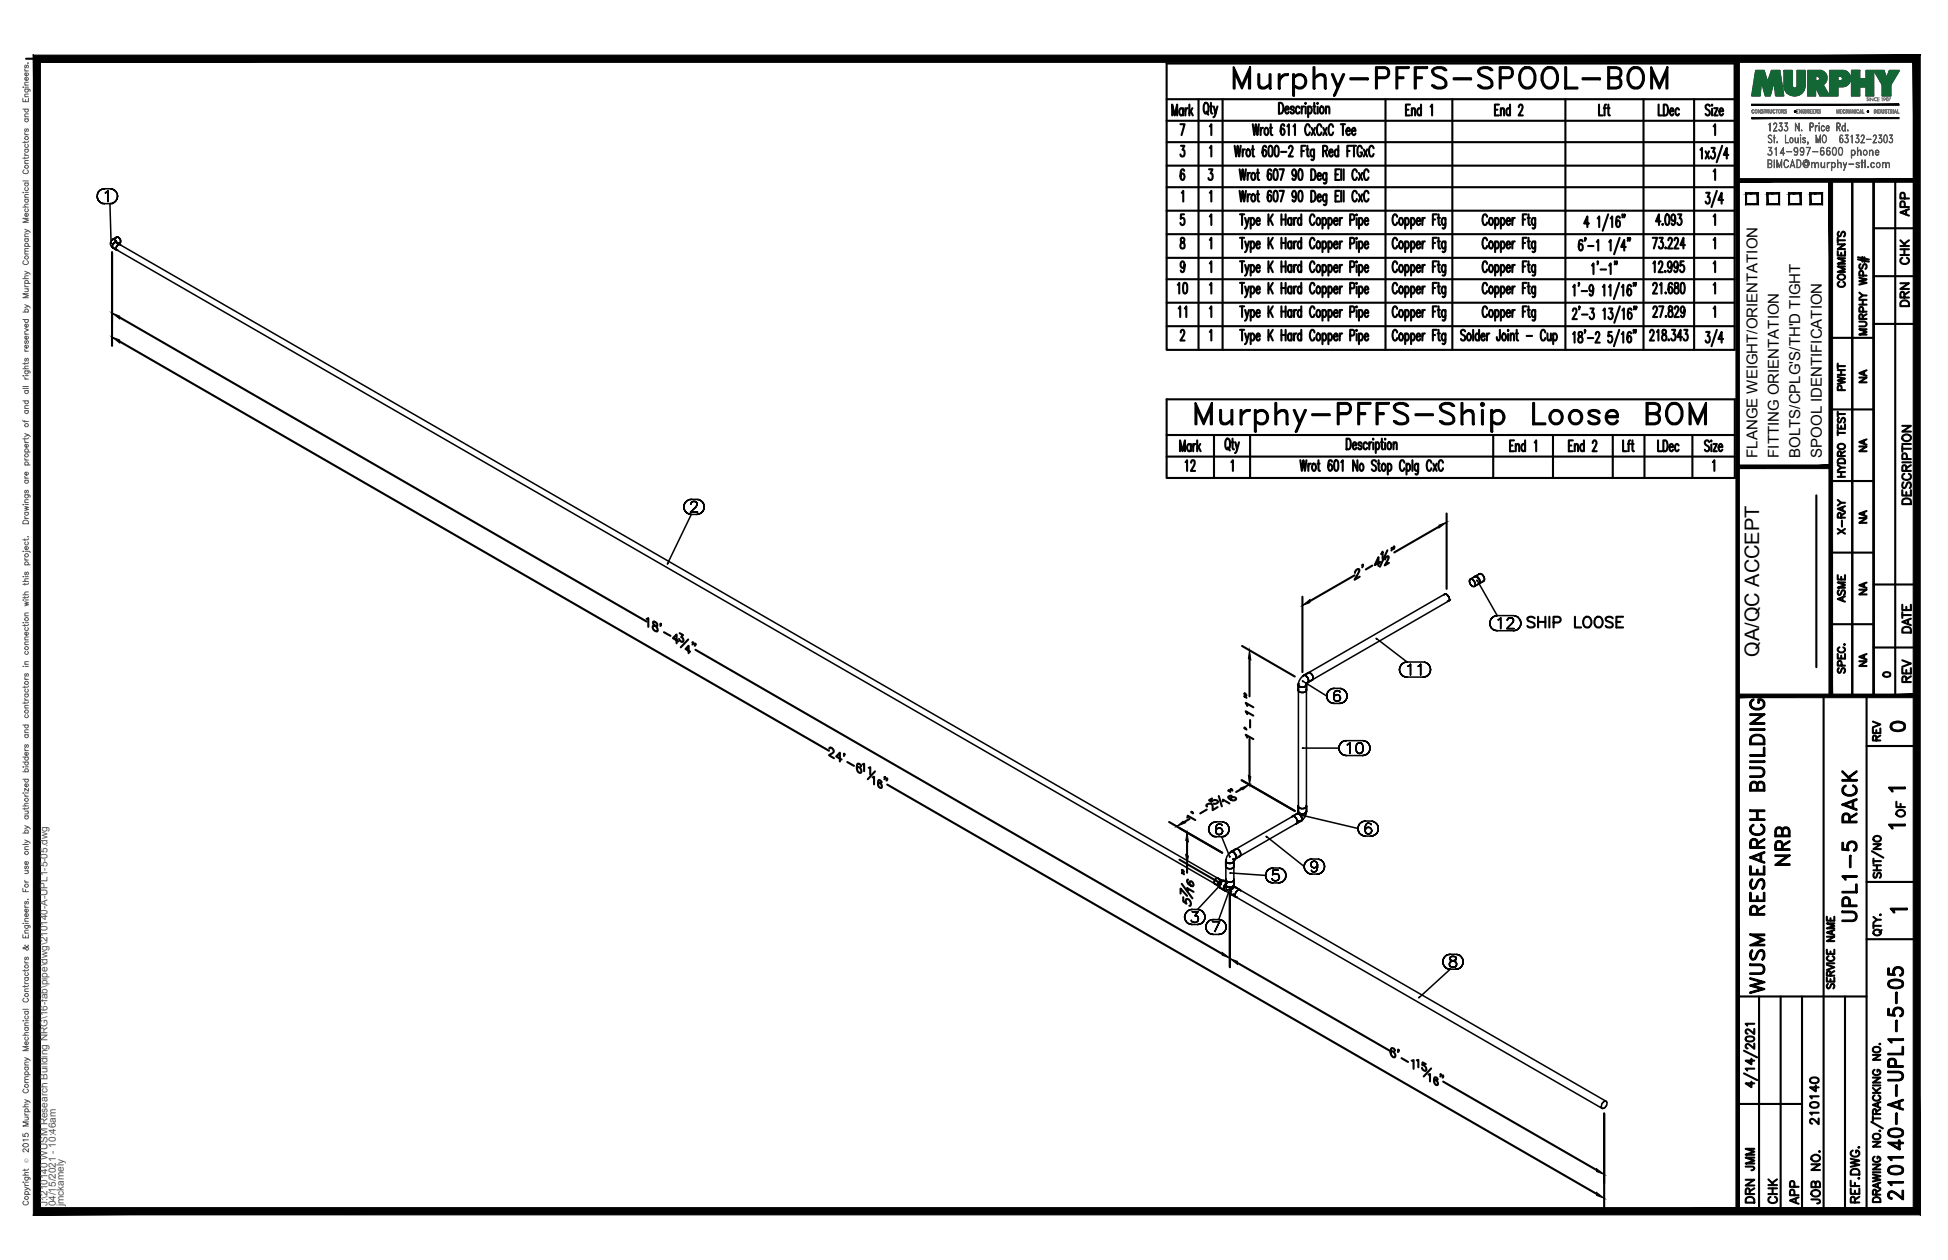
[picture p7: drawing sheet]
<svg xmlns="http://www.w3.org/2000/svg" width="432mm" height="279mm" viewBox="0 0 432 279" stroke-linecap="round" stroke-linejoin="round" font-family="sans-serif">
<defs><g id="words">
<g font-size="10.6">
<text x="272.3" y="22.6">Murphy-PFFS-SPOOL-BOM</text>
<text x="263.9" y="97">Murphy-PFFS-Ship Loose BOM</text>
</g>
<g font-size="6.6">
<text x="397.6" y="193" transform="rotate(-90 397.6 193)">NRB</text>
<text x="412.4" y="205.3" transform="rotate(-90 412.4 205.3)">UPL1-5 RACK</text>
<text x="391.9" y="221.5" transform="rotate(-90 391.9 221.5)">WUSM RESEARCH BUILDING</text>
<text x="422.6" y="267.1" transform="rotate(-90 422.6 267.1)">210140-A-UPL1-5-05</text>
</g>
<text font-size="5.7" x="337.3" y="140.4">SHIP LOOSE</text>
<g font-size="5.3">
<text x="264.2" y="66.3" transform="rotate(-90 264.2 66.3)">10</text>
<text x="261.4" y="105.5">12</text>
<text x="417.7" y="163.3">0</text>
<text x="389.8" y="260.7" transform="rotate(-90 389.8 260.7)">JMM</text>
<text x="389.8" y="267.8" transform="rotate(-90 389.8 267.8)">DRN</text>
<text x="399.7" y="268.1" transform="rotate(-90 399.7 268.1)">APP</text>
</g>
<g font-size="4.9">
<text x="424" y="49" transform="rotate(-90 424 49)">APP</text>
<text x="424" y="59.6" transform="rotate(-90 424 59.6)">CHK</text>
<text x="409.9" y="64.9" transform="rotate(-90 409.9 64.9)">COMMENTS</text>
<text x="263.9" y="71.6" transform="rotate(-90 263.9 71.6)">11</text>
<text x="424" y="69.1" transform="rotate(-90 424 69.1)">DRN</text>
<text x="409.9" y="87.8" transform="rotate(-90 409.9 87.8)">PWHT</text>
<text x="424.4" y="112.9" transform="rotate(-90 424.4 112.9)">DESCRIPTION</text>
<text x="409.9" y="119.6" transform="rotate(-90 409.9 119.6)">X-RAY</text>
<text x="409.9" y="134.8" transform="rotate(-90 409.9 134.8)">ASME</text>
<text x="424.4" y="141.5" transform="rotate(-90 424.4 141.5)">DATE</text>
<text x="424.4" y="152.4" transform="rotate(-90 424.4 152.4)">REV</text>
<text x="417.7" y="165.5" transform="rotate(-90 417.7 165.5)">REV</text>
<text x="423" y="182.4" transform="rotate(-90 423 182.4)">OF</text>
<text x="403.9" y="250.5" transform="rotate(-90 403.9 250.5)">210140</text>
<text x="394.8" y="268.1" transform="rotate(-90 394.8 268.1)">CHK</text>
<text x="404.3" y="268.1" transform="rotate(-90 404.3 268.1)">JOB NO.</text>
</g>
<g font-size="4.4">
<text x="414.5" y="86.1" transform="rotate(-90 414.5 86.1)">NA</text>
<text x="414.5" y="101.2" transform="rotate(-90 414.5 101.2)">NA</text>
<text x="414.5" y="117.1" transform="rotate(-90 414.5 117.1)">NA</text>
<text x="414.5" y="133" transform="rotate(-90 414.5 133)">NA</text>
<text x="389.9" y="145.7" transform="rotate(-90 389.9 145.7)">QA/QC ACCEPT</text>
<text x="414.5" y="148.9" transform="rotate(-90 414.5 148.9)">NA</text>
</g>
<text font-size="4" x="416.3" y="151.3">0</text>
<g font-size="3.5">
<text x="417.3" y="176.7">1</text>
<text x="417.3" y="184.9">1</text>
<text x="417.7" y="203.6">1</text>
</g>
<g font-size="3.3">
<text x="389.5" y="101.5" transform="rotate(-90 389.5 101.5)">FLANGE WEIGHT/ORIENTATION</text>
<text x="394.3" y="101.5" transform="rotate(-90 394.3 101.5)">FITTING ORIENTATION</text>
<text x="399.1" y="101.5" transform="rotate(-90 399.1 101.5)">BOLTS/CPLG'S/TH'D TIGHT</text>
<text x="403.8" y="101.5" transform="rotate(-90 403.8 101.5)">SPOOL IDENTIFICATION</text>
</g>
<g font-size="2.2" fill="#545454">
<text x="10.5" y="267.5" transform="rotate(-90 10.5 267.5)">J:\210140 WUSM Research Building NRG\16-fab\pipe\dwg\210140-A-UPL1-5-05.dwg</text>
<text x="12.4" y="267.5" transform="rotate(-90 12.4 267.5)">04/15/2021 - 10:46am</text>
<text x="14.1" y="267.4" transform="rotate(-90 14.1 267.4)">jmckamely</text>
</g>
<text font-size="1.3" fill="#545454" x="6.3" y="257.9" transform="rotate(-90 6.3 257.9)">Ó</text>
</g></defs>
<!-- layer: HP-HWS-PIPE -->
<g fill="none" stroke="#000" stroke-width=".34">
<path d="M21.5 43.5l.1 .5-.1-.5M21.6 43l-.1 .5 .1-.5M21.6 44l.2 .5-.2-.5M21.8 42.5l-.2 .5 .2-.5M21.8 44.5l.4 .4-.4-.4M22.2 42.1l-.4 .4 .4-.4M22.2 44.9l.5 .2-.5-.2M22.7 41.9l-.5 .2 .5-.2M22.7 45.1l.5 .1-.5-.1M23.2 41.9h-.5h.5M23.2 45.2h1.2M23.2 41.9h1.2"/>
<path d="M23.4 42.8l.2-.1-.2 .1M23.6 42.7l.3-.4-.3 .4M23.9 42.3v2.4v-2.4M24.4 45.2l.5-.1-.5 .1M24.4 45.2l.2 8.8v-.1M24.9 41.9h-.5h.5M24.9 45.1l.4-.2-.4 .2M24.9 54.5l.1 .4M25 53l.4 .1M25 55h.3M25 54.9l245.1 141.5M25.1 55h.1"/>
<path d="M25.3 42.1l-.4-.2 .4 .2M25.3 44.9l.4-.4-.4 .4M25.4 53.1l.1 .1-.1-.1M25.6 53.3l-.1-.1 .1 .1M25.6 53.3l.3 .5zM25.6 53.7l-.3 .2-.3 .4M25.7 53.7h.1M25.7 53.7l.1 .1M25.7 52.7l.2-.1-.9 .4-.1 .3M25.7 53.7l.9 .5a.83 .83 0 0 0-.7 1.3l-1-.6v-.6M25.7 42.5l-.4-.4 .4 .4M25.7 44.5l.3-.5-.3 .5"/>
<path d="M25.8 53.7l-.5 .1-.4 .5M25.8 52.7l.1-.1-.9 .5a1.01 1.01 0 0 0-.5 .9 1.01 1.01 0 0 0 .5 .9M25.8 53.8l245 141.5h-.3l-.4 .4v.7M25.8 53.8h.1M25.9 53.8l-.1-.1 .8 .5a.85 .85 0 0 0-.7 1.2l-.9-.5M25.9 53.8v.1M25.9 55.5h.2M25.9 55.4h.2M26 43l-.3-.5 .3 .5M26 44l.1-.5-.1 .5M26.1 43.5l-.1-.5 .1 .5M26.4 53.9l.2-.1-.3 .2"/>
<path d="M26.4 53.8h.2l-.3 .2M26.6 53.8a.77 .77 0 0 0-.7-1.2 .81 .81 0 0 1 .7 1.2M26.6 54.2l.1 .2M151.6 112.4l.1 .5-.1-.5M151.7 111.9l-.1 .5 .1-.5M151.7 112.9l.2 .5-.2-.5M151.9 111.4l-.2 .5 .2-.5M151.9 113.4l.4 .3-.4-.3M152.3 111.1l-.4 .3 .4-.3M152.3 113.7l.4 .3-.4-.3M152.7 110.8l-.4 .3 .4-.3M152.7 114l.5 .1-.5-.1"/>
<path d="M153.1 113.6h1.5h-1.5M153.1 111.8v-.1v.1M153.1 111.7l.2-.3-.2 .3M153.2 110.7l-.5 .1 .5-.1M153.2 110.7h1.3M153.3 111.4l.1-.1-.1 .1M153.4 111.3l.2-.1-.2 .1M153.6 111.2h.5h-.5M154.1 111.2l.2 .1-.2-.1M154.2 112.5l-1.1 1.1 1.1-1.1M154.3 111.3l.1 .1-.1-.1M154.4 112.1l-.2 .4 .2-.4"/>
<path d="M154.4 111.4l.1 .3-.1-.3M154.5 114.1l.5-.1-.5 .1M154.5 114.1h-1.3l-5.2 10.9M154.5 111.9l-.1 .2 .1-.2M154.5 111.7v.2v-.2M155 110.8l-.5-.1 .5 .1M155 114l.4-.3-.4 .3M155.4 111.1l-.4-.3 .4 .3M155.4 113.7l.4-.3-.4 .3M155.8 111.4l-.4-.3 .4 .3M155.8 113.4l.2-.5-.2 .5M156 111.9l-.2-.5 .2 .5"/>
<path d="M156 112.9l.1-.5-.1 .5M156.1 112.4l-.1-.5 .1 .5M148 125l-.1 .1zM320.1 131.9l.1-.1-31.2 18-.2 .2M320.1 131.9v.1M320.3 131.7l-.2 .3v-.1M320.3 131.7h.2h-.2M320.3 131.7h.2M320.5 131.7l.2 .1-.2-.1M320.5 131.7l.2 .1M320.7 131.8l.3 .3-.2-.2M320.7 131.8l.1 .1"/>
<path d="M320.8 133.3h.2M320.8 131.9l.3 .4M321 133.3h.1l-31.4 18.1M321 132.1l.1 .2-.1-.2M321 133.3h.1h-.1M321.1 132.3l.1 .2-.1-.2M321.1 132.3l.2 .6-.1 .3M321.2 133.2l-.1 .1 .1-.1M321.2 133.2l-.1 .1M321.5 133l-.2-.1 .1 .1M325.9 128.5l2-1.3-2 1.2a.79 .79 0 0 0 0 1.1M325.9 129.5l.1 .2-.1-.2"/>
<path d="M325.9 128.5l-.2 .4 .2 .6M326.2 129.9l-.2-.2 .2 .2M326.2 128.4l-.3 .1M326.2 128.4l.2 .1M326.2 128.4l.3 .2M326.4 129.9h-.2l.3 .2 .3-.1M326.5 128.6l.3 .4M326.5 128.6l.5 .6M326.8 128l.4-.2 .7 .6M326.9 127.8l.5 .1M327 129.2l.1 .4-.3 .4M327.1 127.8l.3 .1"/>
<path d="M327.4 128.6v.2zM327.4 127.9l.2 .1a1.25 1.25 0 0 1 .4 1.2M327.4 127.9l.4 .5M327.5 128.8l4.4 7.7M327.8 128.4l.1 .2v-.2M327.9 129.5l-1.1 .5M327.9 128.4l.1 .8M327.9 129.4h-.2M327.9 127.3a1.04 1.04 0 0 1 .9 1.5M327.9 127.2a1.08 1.08 0 0 1 1 1.7M328 128.8l-.1-.2 .1 .2M328 129.2l-.3 .3"/>
<path d="M328 128.8v.4M328 129.2l-.1 .3M328.7 128.9l.1-.1-2 1.2 .2-.4-.1-.4M328.7 128.9h.2l-1 .6M330.2 138.2l.1 .5-.1-.5M330.3 137.7l-.1 .5 .1-.5M330.3 138.7l.2 .5-.2-.5M330.5 137.2l-.2 .5 .2-.5M330.5 139.2l.4 .4-.4-.4M330.9 136.8l-.4 .4 .4-.4M330.9 139.6l.5 .2-.5-.2M331.4 136.6l-.5 .2 .5-.2"/>
<path d="M331.4 139.8l.5 .1-.5-.1M331.9 136.5l-.5 .1 .5-.1M331.9 139.9h3.6M331.9 136.5h3.6M332.1 137.4h.2h-.2M332.3 137.4l.3-.4-.3 .4M332.6 137v2.4v-2.4M334 139.4h1.6h-1.6M334.1 137.6v-.2v.2M334.1 137.4l.1-.2-.1 .2M334.2 137.2l.1-.1-.1 .1M334.3 137.1l.3-.1-.3 .1"/>
<path d="M334.6 137h.5h-.5M335.1 137l.2 .1-.2-.1M335.1 138.2l-1.1 1.2 1.1-1.2M335.4 137.9l-.3 .3 .3-.3M287.7 151.8l.2 .3 .3 .2M287.7 153l.2 .3 .3 .2M287.9 151.6l-.2 1.4 .1-.1M287.9 152.9l-.1 .2 .3 .3M287.9 152.1l-.1-.3v28.3M287.9 152.1v-.5a.47 .47 0 0 0 0 .6 .47 .47 0 0 0 .5 .1h.3h-.3M287.9 152.2v.2M287.9 152.3l.2-.1-.2 .1"/>
<path d="M287.9 152.1l.2 .1M288.2 152.3h1M288.2 152.3h.2M288.2 153.5h.9l.5-.5-.1 .3a1.27 1.27 0 0 1-1.3 .2zM288.4 152.3l.3 .1M288.7 152.3h.2zM288.7 151l.1 .1zM288.8 151.1l5.3 3.2M288.9 152.3h.2h-.2M289 149.8a2.69 2.69 0 0 0-1.2 2v1.2M289.1 149.7l-.1 .1M289.1 149.7h.1"/>
<path d="M289.1 152.3l.2-.1-.2 .1M289.1 152.3l-.4 .1M289.1 149.8h-.1M289.2 149.7l.4 .2M289.2 149.8l.4 .2M289.3 152.2l.2-.1-.2 .1M289.5 152.1v-.1v.1M289.5 152.1l-.2 .1M289.5 151.7h.1M289.5 151.7l.1 28.2-.1-.1M289.5 151.7l.1 .1-.1-.1M289.5 152v.1"/>
<path d="M289.6 151.8l-.1 .2zM289.6 151.8h.1M289.6 149.9l.3 .4-.2-.2M289.6 151.7v1.3v-.1M289.6 152l-.5 .3M289.6 150l.1 .1M289.6 151.8l-.1 .2M289.7 151.4h.1M289.7 150.1l.3 .4M289.8 151.4h.1M289.8 149.3l.2-.1-1.2 .6v.2M289.8 149.4l.2-.2-1 .6"/>
<path d="M289.9 151.3l-.3 .5v1.2l-.1-.1M289.9 151.4h-.1M289.9 151.3l-.2 .1M290 150.5l-.1-.2 .1 .2M290 149.2h.4M290 150.5l.1 .4-.2 .4M290 149.2l.4 .1M290 150.5l.1 .4-.2 .5M290.4 149.2l.5 .5 .1 .4M290.6 149.3l.5 .8M290.7 150.8l.2-.1-1 .6M290.8 150.9l.1-.1-1 .6"/>
<path d="M291 150.1l-.1 .6M291.1 150.1l-.2 .7M294.1 154.3l.1 .5-.1-.5M294.2 153.8l-.1 .5 .1-.5M294.2 154.8l.2 .5-.2-.5M294.4 153.4l-.2 .4 .2-.4M294.4 155.3l.4 .4-.4-.4M294.8 153l-.4 .4 .4-.4M294.8 155.7l.4 .2-.4-.2M295.2 152.7l-.4 .3 .4-.3M295.2 155.9l.5 .1-.5-.1M295.6 154.2v.5v-.5"/>
<path d="M295.7 152.6l-.5 .1 .5-.1M295.7 156h1.2M295.7 152.6h1.2M295.8 153.6l-.2 .6 .2-.6M295.8 154.4l-.2 .3 .2 .5-.2-.5zM295.8 155.2l.2 .2-.2-.2M296 153.2l-.2 .4 .2-.4M296 154.2l-.2 .2 .2-.2M296 155.4l.3 .1-.3-.1M296.3 153.1l-.3 .1 .3-.1M296.3 154l-.3 .2 .3-.2M296.3 155.5h.1h-.1"/>
<path d="M296.4 154h-.1h.1M296.4 155.5l.4-.1-.4 .1M296.6 153.1h-.3h.3M296.8 154.2l-.4-.2 .4 .2M296.8 155.4l.2-.2-.2 .2M296.9 153.2l-.3-.1 .3 .1M296.9 156l.5-.1-.5 .1M297 154.4l-.2-.2 .2 .2M297 153.5l-.1-.3 .1 .3M297 155.2l.1-.4-.1 .4M297 154.4l.1 .4zM297.4 152.7l-.5-.1 .5 .1"/>
<path d="M297.4 155.9l.5-.2-.5 .2M297.9 153l-.5-.3 .5 .3M297.9 155.7l.4-.4-.4 .4M298.3 153.4l-.4-.4 .4 .4M298.3 155.3l.2-.5-.2 .5M298.5 153.8l-.2-.4 .2 .4M298.5 154.8l.1-.5-.1 .5M298.6 154.3l-.1-.5 .1 .5M305 141.5l.1 .2zM305.2 141.6l6.7 5.2M310.2 148.5l.1 .5-.1-.5M310.3 148l-.1 .5 .1-.5"/>
<path d="M310.3 149l.2 .5-.2-.5M310.5 147.5l-.2 .5 .2-.5M310.5 149.5l.4 .3-.4-.3M310.9 147.1l-.4 .4 .4-.4M310.9 149.8l.4 .3-.4-.3M311.3 146.9l-.4 .2 .4-.2M311.3 150.1h.6h-.6M311.9 146.8l-.6 .1 .6-.1M311.9 150.1h3.6M311.9 146.8h3.6M312.1 147.7l.2-.1-.2 .1M312.3 147.6l.4-.3-.4 .3"/>
<path d="M312.7 147.3v2.4v-2.4M314.4 147.7l.2-.1-.2 .1M314.6 147.6l.3-.3-.3 .3M314.9 147.3v2.4v-2.4M315.5 150.1h.5h-.5M316 146.9l-.5-.1 .5 .1M316 150.1l.4-.3-.4 .3M316.4 147.1l-.4-.2 .4 .2M316.4 149.8l.4-.3-.4 .3M316.8 147.5l-.4-.4 .4 .4M316.8 149.5l.2-.5-.2 .5M317 148l-.2-.5 .2 .5"/>
<path d="M317 149l.1-.5-.1 .5M317.1 148.5l-.1-.5 .1 .5M287.8 179.8l-.1 .1M287.8 178.8v1.3M287.8 178.6v.3l.3 .2M287.8 178.5l-.1 .3M288 179.1l.7 .2-.8-.2-.2-.3 .1 1.3M288.7 165.9h.1zM288.8 165.9h8M289.5 178.5l.1 .1M289.5 178.6l.1 .2M289.6 179.9l-.1-.1 .1 .1"/>
<path d="M289.6 179.9l-.1 .2M289.6 179.8v.1M296.8 165.9l.1 .5-.1-.5M296.9 165.4l-.1 .5 .1-.5M296.9 166.4l.2 .5-.2-.5M297.1 164.9l-.2 .5 .2-.5M297.1 166.9l.4 .3-.4-.3M297.5 164.5l-.4 .4 .4-.4M297.5 167.2l.4 .3-.4-.3M297.9 164.3l-.4 .2 .4-.2M297.9 167.5h.5h-.5M298.4 164.2l-.5 .1 .5-.1"/>
<path d="M298.4 167.5h3.6M298.4 164.2h3.6M298.6 165.2l.3-.2-.3 .2M298.9 165l.3-.3-.3 .3M299.2 164.7v2.4v-2.4M300.6 165.7v.4v-.4M300.6 166.1l.1 .5-.1-.5M300.7 165.2l-.1 .5 .1-.5M300.7 166.6l.2 .3-.2-.3M300.9 164.8l-.2 .4 .2-.4M300.9 166.9l.4 .2-.4-.2M301.3 164.7l-.4 .1 .4-.1"/>
<path d="M301.3 167.1h.2h-.2M301.5 164.7h-.2h.2M301.5 167.1l.3-.2-.3 .2M301.8 164.8l-.3-.1 .3 .1M301.8 166.9l.2-.3-.2 .3M302 165.2l-.2-.4 .2 .4M302 167.5h.5h-.5M302 166.6l.2-.5-.2 .5M302 165.2l.2 .9zM302.5 164.3l-.5-.1 .5 .1M302.5 167.5l.5-.3-.5 .3M303 164.5l-.5-.2 .5 .2"/>
<path d="M303 167.2l.4-.3-.4 .3M303.4 164.9l-.4-.4 .4 .4M303.4 166.9l.2-.5-.2 .5M303.6 165.4l-.2-.5 .2 .5M303.6 166.4l.1-.5-.1 .5M303.7 165.9l-.1-.5 .1 .5M267.9 183.9l.1 .5-.1-.5M268 183.4l-.1 .5 .1-.5M268 184.4l.3 .5-.3-.5M268.3 182.9l-.3 .5 .3-.5M268.3 184.9l.3 .3-.3-.3M268.6 182.5l-.3 .4 .3-.4"/>
<path d="M268.6 185.2l.5 .3-.5-.3M269.1 182.3l-.5 .2 .5-.2M269.1 185.5h.5h-.5M269.2 195.3l-.1 .4 .3 .3M269.3 196h.2M269.3 195.9l.9 .6M269.5 183.7v.6v-.6M269.6 182.2l-.5 .1 .5-.1M269.6 183.2l-.1 .5 .1-.5M269.6 183.9v.8zM269.6 184.7l.3 .3-.3-.3M269.6 185.5h1.2"/>
<path d="M269.6 182.2h1.2M269.6 194.8h.4l.8 .5M269.6 194.8l.3-.1 .9 .5a.8 .8 0 0 0-.7 .4 .8 .8 0 0 0 0 .9l-.9-.6v-.6M269.6 194.8l-.4 .5M269.9 182.8l-.3 .4 .3-.4M269.9 183.7l-.3 .2 .3-.2M269.9 185l.3 .1-.3-.1M270 194.7l.1 .2M270.1 194.8l.1 .1M270.1 196.5h.1M270.2 196.5v.3M270.2 182.7l-.3 .1 .3-.1"/>
<path d="M270.2 183.6l-.3 .1 .3-.1M270.2 185.1h.1M270.2 196.2l.1 .6M270.2 196.2v.3M270.2 196l.2-.2-.1 .2M270.3 183.6h.1M270.3 185.1l.4-.1-.4 .1M270.3 196l-.1 .2M270.3 196.8h.1M270.4 196.8l1 .6M270.4 196.8l.1 .1M270.4 196.9h.1"/>
<path d="M270.4 182.7h-.2h.2M270.5 196.8v.1M270.5 196.9l.2 .1M270.5 196.9l.9 .5M270.6 196.1l.1-.1-5.2 5.7h-1.3M270.7 183.7l-.4-.1 .4 .1M270.7 185l.2-.3-.2 .3M270.7 195.2l.6 .2a1.13 1.13 0 0 0-.8 1.4l-.4-.4M270.7 182.8l-.3-.1 .3 .1M270.8 185.5h.5h-.5M270.8 185.5l1.8 4.6v-.2M270.8 195.3l.3-.1 .6 .3-.2-.1"/>
<path d="M270.8 195.3l-.4 .5 .4-.5 .4-.1 .5 .2M270.8 195.2l.1 .1M270.9 183.9l-.2-.2 .2 .2M270.9 183l-.2-.2 .2 .2M270.9 184.7l.1-.3-.1 .3M270.9 183.9l.1 .5zM271.3 196.8l.1 .6 1.6 .9-.2-.1M271.3 182.3l-.5-.1 .5 .1M271.3 185.5l.5-.3-.5 .3M271.3 195.4l.3 .1M271.3 195.2l.1 .2-.1-.1M271.4 197.4l.1 .1"/>
<path d="M271.4 197.5h.2M271.5 197.5l-.1-.1 .1 .1M271.5 196.2l-.3 .8 .2 .5-1.2-.7M271.7 191l.2 .3 .7 .2-.2-.1M271.7 196l-.5 1M271.7 196.2l.1-.1a.78 .78 0 0 0 1.1 .7h-.3M271.7 192.1l.3 .4 .6 .1-.7-.1zM271.7 191l.2-.3-.1 .1a.94 .94 0 0 0 1.6 .4M271.7 191l.1 .1M271.7 195.1v1.1M271.7 195.1l.2 .2M271.7 196.2l.1 .2"/>
<path d="M271.7 196.1v.1M271.8 191.1l.8 .4 .8-.3M271.8 182.5l-.5-.2 .5 .2M271.8 185.2l.3-.3-.3 .3M271.8 191.1l-.1-.1 .1 5.4M271.8 195.7l.1 .2v-.1M271.8 196.4a1.04 1.04 0 0 0 1.1 .4M271.8 196.3l-.1 .3M271.8 194.9l-.1 .2M271.8 194.8l-.1 .3M271.8 190.7l-.1 1.4v-.1M271.8 191.9l-.1 .2"/>
<path d="M271.9 195.7v.2M271.9 195.8l.1 .1-.1-.1M271.9 191.3v.2M271.9 191.4l.1-.1-.1 .1M271.9 195.4l.3 .1M272 195.4l-.3-.3 .1 1.4 .3 .2 .8 .1M272.1 182.9l-.3-.4 .3 .4M272.1 184.9l.3-.5-.3 .5M272.1 195.5l.8 .1M272.4 183.4l-.3-.5 .3 .5M272.4 184.4v-.5v.5M272.4 195.6h.5"/>
<path d="M272.4 183.9v-.5v.5M272.6 197.2l-2.4 6.7h-1.3M272.6 193.6h.2zM272.6 197.1l-.1 .1zM272.8 198.1l.1 .1zM272.8 193.6l7.7 .5M272.8 197.5v.7M272.8 198.2l.2 .1M272.8 197.5l-.1 .2M272.9 196.8l.2-.1-.2 .1M272.9 188.8l.5 .1 .3 .3M272.9 188.9l.1-.1-.1 .1"/>
<path d="M272.9 188.9a2.57 2.57 0 0 0-1.2 2.1v1.1M272.9 198.4h.2M273 197.3l-.2 .2M273 197.3l.2-.4 .5-.2 1.2 .6h-.2M273 198.3l.1 .1M273 188.8l.2 .1-.2-.1M273.1 196.7l.1-.1-.1 .1M273.1 195.5l.4-.4v1.3l-.6 .4M273.1 197l-.3 .5M273.1 195.5l-.2 .1M273.1 196.7l-.2 .1M273.2 188.9h.2h-.2"/>
<path d="M273.2 188.9l.5 .3M273.2 196.6l.2-.1-.2 .1M273.2 196.6l-.1 .1M273.3 195.4l-.2 .1M273.3 198.4l.1-.1 .1 .2M273.4 196.5l.1-.1-.1 .1M273.4 196.8l-.3 .3M273.4 195.3l.1-.2v1.5l-1.5 .9-.3-1.3M273.4 196.5l-.2 .1M273.4 190.5v-.1l-.1 .2M273.4 196.5l.4 .3h-.4M273.5 196.4v-.2v.2"/>
<path d="M273.5 190.8v5.4v-.1M273.5 190.8l-.1 .4M273.5 194.8v.3M273.5 196.4l-.1 .1M273.5 194.9v.2M273.5 196.2v-.1v.1M273.5 190.8v.1M273.5 192.1l-.3 .4-.6 .1M273.5 190.7v1.6l-.4 .3M273.5 196.2v.2M273.5 191.1l-.4 .3M273.5 196.1v.1"/>
<path d="M273.6 190.7h.1M273.6 190.4l.1 .1M273.6 190.5h.1M273.7 190.5l-.2 .4v1.2l-.1-.2M273.7 189.2a.93 .93 0 0 1 .1 1.3M273.7 189.2l.1 .2M273.7 190.5h.1M273.8 188.3l.1-.1-1 .6-.2 .3M273.8 188.5l.1-.2-1 .6M273.8 190.4l-.1 .1M273.8 196.8h.1h-.5M273.8 196.8l82.2 47.4a1.04 1.04 0 0 0-.9 1.6l-82.1-47.5"/>
<path d="M273.8 198.1a.68 .68 0 0 0 .1 .9l-1.1-.8M273.8 196.8l1.1 .5h-.2M273.8 190.5h-.1M273.9 198.1l-.1 .6 .2 .2-1-.6M273.9 196.7l.1 .1M273.9 188.2l.5 .1M273.9 188.3h.5M273.9 199h.3M274 189.8l-.2 .6M274 198.9h.3M274.1 197.6l-.2 .3M274.4 188.3l.5 .7"/>
<path d="M274.6 189.9h.2l-1 .5M274.7 189.9h.2l-1.1 .6M274.7 197.3l-.5 .2-.4 .6M274.7 197.3l-.6 .4M274.9 197.3l.1 .3M274.9 197.3l.1 .2M274.9 189l.1 .4-.2 .5M274.9 189l.1 .6-.1 .3M280.5 194.1l.1 .5-.1-.5M280.6 193.6l-.1 .5 .1-.5M280.6 194.6l.2 .5-.2-.5M280.7 185.4l.1 .1z"/>
<path d="M280.8 185.5l8.3 6.6M280.8 193.2l-.2 .4 .2-.4M280.8 195.1l.4 .4-.4-.4M281.2 192.8l-.4 .4 .4-.4M281.2 195.5l.5 .2-.5-.2M281.7 192.6l-.5 .2 .5-.2M281.7 195.7l.5 .1-.5-.1M282.1 195.1l-.1-.3 .1 .3M282.1 194l.1-.2-.1 .2M282.2 192.5l-.5 .1 .5-.1M282.2 195.8h1.2M282.2 192.5h1.2"/>
<path d="M282.2 192.9l-.1 1.1 .1-1.1M282.2 195.2l-.1-.1 .1 .1M282.2 193.8l.4-.1-.4 .1M282.6 195.3l-.4-.1 .4 .1M282.6 193.7h.3h-.3M282.9 195.3h-.3h.3M282.9 193.7l.3 .1-.3-.1M283.2 195.2l-.3 .1 .3-.1M283.2 193.8l.2 .3-.2-.3M283.3 192.9h-1.1h1.1M283.4 195.8l.5-.1-.5 .1M283.4 195l-.2 .2 .2-.2"/>
<path d="M283.4 194.1l.2 .3-.2-.3M283.6 194.4l-.2 .6zM283.9 192.6l-.5-.1 .5 .1M283.9 195.7l.4-.2-.4 .2M284.3 192.8l-.4-.2 .4 .2M284.3 195.5l.4-.4-.4 .4M284.7 193.2l-.4-.4 .4 .4M284.7 195.1l.3-.5-.3 .5M285 193.6l-.3-.4 .3 .4M285 194.6v-.5v.5M285 194.1v-.5v.5M286.5 181l-.1 .1"/>
<path d="M286.6 181h-.1M286.8 181l.7 .8M286.8 181h-.3M287.2 182.7h.2M287.4 180.5l.1-.1-1.2 .8M287.5 181.8l.1 .4-.2 .5M287.5 180.4h.3l.3 .2M287.5 180.5l-14.8 8.6 .1-.1M287.5 182l-.1 .6M287.5 180.5l-1 .5M287.6 180.4v.1M287.6 180.4l-.1 .1"/>
<path d="M287.6 180.4l-.2 .1h.4M287.8 180.5h.1h-.1M287.8 180.1l-.2 .4M287.8 180.1l.4 .3M287.8 180.5h.1M287.8 180.1v-.3a.78 .78 0 0 0 1.1 .7h-.2M287.8 180.1l.3 .2M287.9 180.3v.2M287.9 180.4l.2-.1-.2 .1M287.9 180.5l.4 .3M287.9 180.5l.5 .5M287.9 180.5l.2 .1"/>
<path d="M288 182.1l-.1-.1v.2M288.1 180.6l.2 .2M288.2 180.4a1.07 1.07 0 0 0 1.4-.5v-1.1l-.4 .5h-.5l.6-.2 .3-.3v1.1a2.57 2.57 0 0 1-1.2 2.1M288.2 180.4l.7 .1M288.3 182.1h.1l-1 .6M288.3 180.8l.1 .2M288.3 180.7l.3 .7M288.4 182l-14.7 8.5M288.4 182l-1.1 .6M288.4 181l.2 .4M288.6 181.4v.2M288.6 181.4l-.2 .7"/>
<path d="M288.6 181.4l-.1 .5M288.6 181.4l-.2 .6M288.7 180.8l.1 .1zM288.8 180.8l12.2 2.9M288.9 180.5l.2-.1-.2 .1M289.1 192.1l.1 .5-.1-.5M289.1 180.4l.2-.1-.2 .1M289.1 180.4l-.2 .1M289.2 191.6l-.1 .5 .1-.5M289.2 192.6l.2 .5-.2-.5M289.3 180.3l.2-.1-.2 .1M289.3 180.3l-.2 .1"/>
<path d="M289.4 191.2l-.2 .4 .2-.4M289.4 193.1l.4 .4-.4-.4M289.5 180.2v-.1v.1M289.5 180.2l-.2 .1M289.5 180.1l.1-.2-.1 .2M289.5 180.1v.1M289.8 190.8l-.4 .4 .4-.4M289.8 193.5l.5 .2-.5-.2M290.3 190.6l-.5 .2 .5-.2M290.3 193.7l.5 .1-.5-.1M290.6 191.8v-.2v.2M290.6 191.6l.1-.3-.1 .3"/>
<path d="M290.7 192.1l-.1-.3 .1 .3M290.7 191.3l.2-.2-.2 .2M290.8 190.5l-.5 .1 .5-.1M290.8 193.2l-.1-.2 .1 .2M290.8 193.8h1.2M290.8 190.5h1.2M290.9 192.3l-.2-.2 .2 .2M290.9 191.1l.3-.1-.3 .1M291.1 193.3l-.3-.1 .3 .1M291.2 192.4l-.3-.1 .3 .1M291.2 191h.2h-.2M291.4 193.3h-.3h.3"/>
<path d="M291.4 192.4h-.2h.2M291.4 191l.3 .1-.3-.1M291.7 192.3l-.3 .1 .3-.1M291.7 193.2l-.3 .1 .3-.1M291.7 191.1l.2 .2-.2-.2M291.9 192.1l-.2 .2 .2-.2M291.9 192.9l-.2 .3 .2-.3M291.9 191.3l.1 .5-.1 .3 .1-.3zM292 193.8l.5-.1-.5 .1M292 192.3l-.1 .6 .1-.6M292 191.8v.5v-.5M292.5 190.6l-.5-.1 .5 .1"/>
<path d="M292.5 193.7l.4-.2-.4 .2M292.9 190.8l-.4-.2 .4 .2M292.9 193.5l.4-.4-.4 .4M293.3 191.2l-.4-.4 .4 .4M293.3 193.1l.2-.5-.2 .5M293.5 191.6l-.2-.4 .2 .4M293.5 192.6l.1-.5-.1 .5M293.6 192.1l-.1-.5 .1 .5M301 183.7l.1 .6-.1-.6M301.1 183.2l-.1 .5 .1-.5M301.1 184.3l.2 .4-.2-.4M301.3 182.7l-.2 .5 .2-.5"/>
<path d="M301.3 184.7l.4 .4-.4-.4M301.7 182.4l-.4 .3 .4-.3M301.7 185.1l.5 .2-.5-.2M302.2 182.1l-.5 .3 .5-.3M302.2 185.3l.5 .1-.5-.1M302.6 183.5v.6v-.6M302.7 182.1h-.5h.5M302.7 185.4h1.2M302.7 182.1h1.2M302.7 183l-.1 .5 .1-.5M302.7 183.8l-.1 .3 .1 .5-.1-.5zM302.7 184.6l.2 .2-.2-.2"/>
<path d="M302.9 182.7l-.2 .3 .2-.3M302.9 183.5l-.2 .3 .2-.3M302.9 184.8l.4 .1-.4-.1M303.3 182.5l-.4 .2 .4-.2M303.3 183.5h-.4h.4M303.3 184.9h.1h-.1M303.4 183.5h-.1h.1M303.4 184.9l.3-.1-.3 .1M303.5 182.5h-.2h.2M303.7 183.5h-.3h.3M303.7 184.8l.2-.2-.2 .2M303.8 182.7l-.3-.2 .3 .2"/>
<path d="M303.9 185.4l.5-.1-.5 .1M303.9 183.8l-.2-.3 .2 .3M303.9 182.9l-.1-.2 .1 .2M303.9 184.6l.2-.3-.2 .3M303.9 183.8l.2 .5zM304.4 182.1h-.5h.5M304.4 185.3l.4-.2-.4 .2M304.8 182.4l-.4-.3 .4 .3M304.8 185.1l.4-.4-.4 .4M305.2 182.7l-.4-.3 .4 .3M305.2 184.7l.3-.4-.3 .4M305.5 183.2l-.3-.5 .3 .5"/>
<path d="M305.5 184.3v-.6v.6M305.5 183.7v-.5v.5M262.6 203.4l.1 .5-.1-.5M262.7 202.8l-.1 .6 .1-.6M262.7 203.9l.2 .4-.2-.4M262.9 202.4l-.2 .4 .2-.4M262.9 204.3l.4 .4-.4-.4M263.3 202l-.4 .4 .4-.4M263.3 204.7l.4 .2-.4-.2M263.7 201.7l-.4 .3 .4-.3M263.7 204.9l.5 .1-.5-.1M264.1 204.1l.2 .3z"/>
<path d="M264.2 201.7h-.5h.5M264.2 205h1.3M264.3 202.2h1.2h-1.2M264.3 204.4l.7 .1zM264.9 203.1h.3h-.3M265.2 203.1l.2 .1-.2-.1M265.3 204.4l-.3 .1 .3-.1M265.4 203.2l.1 .1-.1-.1M265.5 205l.5-.1-.5 .1M265.5 202.2l-.6 .9 .6-.9M265.5 204.2l-.2 .2 .2-.2M265.5 203.3l.1 .4-.1-.4"/>
<path d="M265.6 203.7l-.1 .5zM266 201.7h-.5h.5M266 204.9l.4-.2-.4 .2M266.4 202l-.4-.3 .4 .3M266.4 204.7l.4-.4-.4 .4M266.8 202.4l-.4-.4 .4 .4M266.8 204.3l.2-.4-.2 .4M267 202.8l-.2-.4 .2 .4M267 203.9l.1-.5-.1 .5M267.1 203.4l-.1-.6 .1 .6M267.3 205.6l.1 .5-.1-.5M267.4 205l-.1 .6 .1-.6"/>
<path d="M267.4 206.1l.2 .4-.2-.4M267.6 204.6l-.2 .4 .2-.4M267.6 206.5l.4 .4-.4-.4M268 204.2l-.4 .4 .4-.4M268 206.9l.4 .2-.4-.2M268.4 204l-.4 .2 .4-.2M268.4 207.1l.5 .1-.5-.1M268.8 204.4h1.5h-1.5M268.9 203.9l-.5 .1 .5-.1M268.9 207.2h1.3M270.2 207.2l.5-.1-.5 .1M270.3 204.4l-1.1 2.3 1.1-2.3"/>
<path d="M270.7 204l-.5-.1 .5 .1M270.7 207.1l.4-.2-.4 .2M271.1 204.2l-.4-.2 .4 .2M271.1 206.9l.4-.4-.4 .4M271.5 204.6l-.4-.4 .4 .4M271.5 206.5l.2-.4-.2 .4M271.7 205l-.2-.4 .2 .4M271.7 206.1l.1-.5-.1 .5M271.8 205.6l-.1-.6 .1 .6M319.8 213.3l.1 .5-.1-.5M319.9 212.8l-.1 .5 .1-.5M319.9 213.8l.3 .4-.3-.4"/>
<path d="M320.2 212.3l-.3 .5 .3-.5M320.2 214.2l.3 .4-.3-.4M320.5 211.9l-.3 .4 .3-.4M320.5 214.6l.5 .3-.5-.3M321 211.7l-.5 .2 .5-.2M321 214.9h.5h-.5M321.3 214v-.4v.4M321.3 213.6l.1-.2-.1 .2M321.4 214.2l-.1-.2 .1 .2M321.4 212.4v.2v-.2M321.4 212.6l.1 .3-.1-.3M321.4 213.4l.2-.2-.2 .2"/>
<path d="M321.5 211.6l-.5 .1 .5-.1M321.5 211.6h1.2M321.5 212.2l-.1 .2 .1-.2M321.5 214.4l-.1-.2 .1 .2M321.5 212.9l.2 .1-.2-.1M321.6 213.2l.4-.1-.4 .1M321.7 213l.5 .1-.5-.1M321.8 212.1l-.3 .1 .3-.1M321.8 214.4h-.3h.3M322 213.1l.4-.1-.4 .1M322.2 213.1l.3 .1-.3-.1M322.3 214.4h-.5h.5"/>
<path d="M322.3 212.1h-.5h.5M322.4 213l.3-.1-.3 .1M322.5 213.2l.3 .2-.3-.2M322.7 214.4h-.4h.4M322.7 212.2l-.4-.1 .4 .1M322.7 212.9l.1-.3-.1 .3M322.7 214.9h.5h-.5M322.7 214.9h-1.2l-7 6.4 .1-.1M322.8 214.2l-.1 .2 .1-.2M322.8 212.4l-.1-.2 .1 .2M322.8 213.4l.1 .2-.1-.2M322.8 212.6v-.2v.2"/>
<path d="M322.9 214l-.1 .2 .1-.2M322.9 213.6v.4v-.4M323.2 211.7l-.5-.1 .5 .1M323.2 214.9l.5-.3-.5 .3M323.7 211.9l-.5-.2 .5 .2M323.7 214.6l.3-.4-.3 .4M324 212.3l-.3-.4 .3 .4M324 214.2l.3-.4-.3 .4M324.3 212.8l-.3-.5 .3 .5M324.3 213.8v-.5v.5M324.3 213.3v-.5v.5M356 244.2a1.01 1.01 0 0 1 0 1.1 1.01 1.01 0 0 1-.9 .5"/>
</g>
<g fill="#000">
<circle cx="25.8" cy="53.8" r=".17"/>
<circle cx="289.7" cy="151.4" r=".17"/>
<circle cx="270.8" cy="195.3" r=".17"/>
<circle cx="271.2" cy="197" r=".17"/>
<circle cx="271.3" cy="197.2" r=".17"/>
<circle cx="271.3" cy="196.8" r=".17"/>
<circle cx="271.3" cy="196.6" r=".17"/>
<circle cx="271.3" cy="197.3" r=".17"/>
<circle cx="271.4" cy="196.4" r=".17"/>
<circle cx="271.5" cy="196.2" r=".17"/>
<circle cx="271.5" cy="197.5" r=".17"/>
<circle cx="272.8" cy="197.7" r=".17"/>
<circle cx="273.1" cy="198.4" r=".17"/>
<circle cx="273.1" cy="197.1" r=".17"/>
<circle cx="273.2" cy="196.9" r=".17"/>
<circle cx="273.4" cy="188.9" r=".17"/>
<circle cx="273.5" cy="190.8" r=".17"/>
<circle cx="273.9" cy="189.6" r=".17"/>
<circle cx="273.9" cy="190.3" r=".17"/>
<circle cx="274" cy="190.2" r=".17"/>
<circle cx="288.3" cy="182.1" r=".17"/>
<circle cx="288.4" cy="182" r=".17"/>
<circle cx="288.6" cy="181.8" r=".17"/>
</g>
<g fill="none" stroke="#000" stroke-width=".22">
<path d="M24.7 54.7l.2-.1-.1 .2M24.9 54.8h.1M25 53.2h.1M25 54.8h.1M25 54.3h.1M25 54.3l-.1 .3M25 53.1h.1M25 54.9h.1M25 54.1h.1M25.1 53.1h.2h-.2M25.1 55h.1M25.3 53.1h.1h-.1"/>
<path d="M25.4 53.1h.1M25.5 53.2l.1 .1M25.6 53.7l-.5 .3M25.7 53.5l.1 .3M25.7 53.7h.1M26.1 54h-.2l.1 .1"/>
</g>
<!-- layer: PS-BDR -->
<g fill="#000" stroke="#000" stroke-width=".22">
<path d="M388.3 26.1v.2l32.6-.2zM388.3 26.3l32.6-.2v.2z"/>
<path d="M388.3 23.1v.3l32.6-.3zM388.3 23.4l32.6-.3v.3z"/>
<path d="M7.4 12.2v257.2l1.6-1.6zM7.4 12.2l1.6 1.6v254zM7.4 12.2l1.6 1.6 416.6-1.6zM9 13.8l416.6-1.6-1.5 1.6zM425.6 12.2l-1.5 1.6 1.5 255.6zM424.1 13.8l1.5 255.6-1.5-1.6zM7.4 269.4h418.2l-1.5-1.6zM9 267.8h415.1l-416.7 1.6z"/>
</g>
<!-- layer: PS-BDR-T -->
<g fill="none" stroke="#000" stroke-width=".47">
<path d="M415.3 40v114.3h-4.7v-114.2v114.2h-4.8v-114.2M387 42.9h2.6v2.4h-2.6zM391.8 42.9h2.6v2.4h-2.6zM396.6 42.9h2.5v2.4h-2.5zM401.3 42.9h2.6v2.4h-2.6zM411.8 57.5l2.5 .5M411.8 57.1l2.5 .5M412.4 58.6a.59 .59 0 0 0-.3 .5 .59 .59 0 0 0 .4 .5l.3-.1 .3-.8 .4-.1a.64 .64 0 0 1 0 1M412.8 57v1M413.3 57.1v1M405.8 74.9h9.5M412.1 71.3l1.4 .1a.52 .52 0 0 1 .2 .6 .52 .52 0 0 1-.4 .4h-1.2"/>
<path d="M412.1 61.6l1.7 .4-1.7 .3 1.7 .4-1.7 .4M412.1 67.5h1.7M412.1 66.5h1.7M412.1 64.9l.8 .6M412.9 70.7l-.1-.9-.4-.1-.3 .3v.7h1.7M412.9 66.5v1M413 69.1l-.1-.9-.5-.1-.3 .3v.7h1.7M413 61.1l-.1-.9-.5-.1-.3 .3v.7h1.7M413.8 73h-1.7l1.7 .6-1.7 .6h1.7M413.8 65.5h-.9l-.8 .6M413.8 69.7l-.9 .5M405.8 90.8h9.5"/>
<path d="M407.4 94.1v1h1.6v-1M407.4 96h1.6M407.4 91.3v1.1M407.4 95.4v1.1M407.4 91.8h1.6M407.4 98.7a.79 .79 0 0 1 1-.3 .79 .79 0 0 1 .5 .9 .78 .78 0 0 1-1 .3 .78 .78 0 0 1-.5-.9zM407.6 92.7a.59 .59 0 0 0-.3 .5 .59 .59 0 0 0 .4 .5l.3-.1 .3-.8 .4-.1a.65 .65 0 0 1 0 1M408.1 94.5v.6M402.6 109.8v38.1M405.8 106.7h9.5M407.4 105.7h1.6M407.4 104.7h1.6"/>
<path d="M407.4 103.1l.7 .6M407.4 102a.9 .9 0 0 1 1.6 .2v.5h-1.6zM408.1 101.1l-.1-.9-.3-.1-.3 .3v.7h1.6M408.1 104.7v1M409 103.7h-.9l-.7 .6M409 100.1l-.9 .5M405.8 122.5h9.5M405.8 138.4h9.5M407.4 145v1h1.6v-1M407.6 148.2a.59 .59 0 0 0-.3 .5 .59 .59 0 0 0 .4 .5l.3-.2 .3-.7 .4-.1a.65 .65 0 0 1 0 1M407.7 143.5a.59 .59 0 0 0-.3 .7 .59 .59 0 0 0 .6 .5h.4a.59 .59 0 0 0 .6-.5 .59 .59 0 0 0-.4-.7M408.1 145.4v.6"/>
<path d="M408.2 147.6l-.1-.9-.4-.2-.3 .4v.7h1.6M408.8 142.9h.2z"/>
</g>
<!-- layer: PS-DIM -->
<path d="M5.8 13h419" fill="none" stroke="#000" stroke-width=".47"/>
<!-- layer: 0 -->
<g fill="none" stroke="#000" stroke-width=".47">
<path d="M415.3 40v114.3M420.1 40v114.3M415.3 50.6h9.5M415.3 61.2h9.5M415.3 71.8h9.5M415.3 129.6h9.5M415.3 143.6h9.5M386.6 238l2.9 1.5M386.6 233l2.9 1.5M387 230l.8-.2a.85 .85 0 0 1 1.1 .6 1.14 1.14 0 0 1-1.9 0zM388.2 239.8v1.3l-1.2-.9h1.9M388.2 234.8v1.2l-1.2-.8h1.9"/>
<path d="M388.9 237h-1.9l.3 .4M388.9 231.4v1.2l-1-.8-.6-.3-.3 .2v.5l.4 .3M388.9 228.2v1.1l-1-.8-.6-.3-.3 .2v.5l.4 .3M388.9 227h-1.9l.3 .4"/>
</g>
<g fill="#000" stroke="#000" stroke-width=".22">
<path d="M384.8 13l.8 255.6v-255.6zM384.8 13l.8 255.6h-.8z"/>
<path d="M385.2 39.6v.8l39.6-.8zM385.2 40.4l39.6-.8v.8z"/>
<path d="M424.5 40l.8 114.3v-114.3zM424.5 40l.8 114.3h-.8z"/>
<path d="M385.2 153.9v.8l39.6-.8zM385.2 154.7l39.6-.8v.8z"/>
</g>
<!-- layer: PS-LOGO -->
<g fill="none" stroke="#545454" stroke-width=".22">
<path d="M5.1 19.3h.1zM5.5 19.8h.9l.2 .1v.4M5.5 15.3v.3l.3 .1M5.5 18.9h.8M5.5 15.7h.8M5.5 19.3h.8M5.7 19.8a.38 .38 0 0 0-.1 .5 .38 .38 0 0 0 .6 0 .38 .38 0 0 0-.1-.5M5.7 14.4l-.2 .3v.3h.3l.1-.4 .2-.2 .2 .3-.2 .4M6.1 17.2a.38 .38 0 0 1 .1 .5 .38 .38 0 0 1-.6 0 .38 .38 0 0 1 .1-.5h.1v.7M6.1 16.2a.38 .38 0 0 1 .1 .5 .38 .38 0 0 1-.6 0 .38 .38 0 0 1 .1-.5h.1v.6M6.2 13.9v.1zM6.3 18.2l-.8 .1v.3l.2 .3"/>
<path d="M5.1 21.8v.7h1.2v-.7M5.1 24.2h1.2M5.4 37.7a.43 .43 0 0 0-.3 .5 .43 .43 0 0 0 .4 .3h.3a.43 .43 0 0 0 .5-.3 .43 .43 0 0 0-.3-.5M5.5 34v.3l.3 .1M5.5 29.4v.3l.3 .2M5.5 31.3v.4M5.5 34.8v.4M5.5 36.2h.8M5.5 34.4h.8M5.5 33.1h.8M5.5 29.9h.8M5.5 26.4h.8"/>
<path d="M5.5 25.9h.8M5.5 21.4h.8M5.7 33.1a.38 .38 0 0 0-.1 .5 .38 .38 0 0 0 .6 0 .38 .38 0 0 0-.1-.5M5.7 32a.4 .4 0 0 0-.1 .6 .4 .4 0 0 0 .6 0 .4 .4 0 0 0-.1-.6M5.7 28.6l-.2 .2v.3h.3l.1-.4 .2-.1 .2 .2-.2 .4M5.7 26.4a.38 .38 0 0 0-.1 .5 .38 .38 0 0 0 .6 0 .38 .38 0 0 0-.1-.5M5.7 24.2a.38 .38 0 0 0-.1 .6 .38 .38 0 0 0 .6 0 .38 .38 0 0 0-.1-.6M5.7 22.1v.4M6.3 35.6h-.8v.3l.2 .3M6.3 34.8l-.3 .3h-.9M6.3 31.3l-.3 .3h-.9M6.3 25.3h-.8v.3l.2 .3"/>
<path d="M6.3 20.9h-.8v.3l.2 .2M391.9 34.2l.2 .2M392 36.3l.6-.1v-.6l-.6-.1v1.6l.6-.1v-.6h-.6M392.1 30a.44 .44 0 0 1 .7 .2 .38 .38 0 0 0-.6-.2 .38 .38 0 0 0-.1 .5l.4 .3a.46 .46 0 0 1 .2 .7 .46 .46 0 0 1-.7-.1 .41 .41 0 0 0 .6 .1 .41 .41 0 0 0 0-.6l-.6-.4zM392.3 33.3a.53 .53 0 0 1 .5 .8 .53 .53 0 0 1-.9 0 .47 .47 0 0 0 .7 .2l.2-.3M392.4 27.2l-.1 1.9v-1.7l-.2 .2zM392.4 36.3l.3 .1v.6l-.8 .2v-1.8l.8 .2v.6l-.3 .2M392.5 33.4a.51 .51 0 0 1 .3 .5 .51 .51 0 0 1-.3 .5M392.7 32.8l-.7-.1h.8l-.5 .7M392.7 32.7l-.5 .7 .4 .1 .2 .3M393.1 30.5l.4 .1zM393.1 29l.8 .1h-.8l.7-1.3-.2-.5h-.2l-.3 .4 .1-.3a.39 .39 0 0 1 .6 0 .39 .39 0 0 1 0 .5l-.7 1.2"/>
<path d="M393.3 35.4v1.8zM393.3 29.9v1.8zM393.4 33l.4-.3v1.7l-.1-1.6zM393.9 35.4l.5 1.5 .6-1.5v1.8l-.1-1.4-.5 1.4-.5-1.4v1.4zM393.9 31.4l.1 .3zM393.9 31.5l.1 .1zM394.4 28.8l.1 .2M394.7 27.9a.55 .55 0 0 1 .4 .7 .55 .55 0 0 1-.7 .4l-.1-.3 .4 .3 .3-.4M394.7 33.9l.9 .1h-1l.7-1.3v1.7v-1.5l-.6 1.1M394.8 28l.2 .5-.2 .5M395 27.3l-.6-.1h.6l-.3 .8M395 27.2l-.4 .8 .4 .1v.3"/>
<path d="M395.5 28.8l.2 .2M395.7 35.5a.47 .47 0 0 1 .7 .3l-.3-.3h-.3a1.08 1.08 0 0 0 0 1.6h.3l.3-.3a.44 .44 0 0 1-.4 .4 .44 .44 0 0 1-.5-.4l-.1-.7zM395.8 29.9v1.7l.7 .1h-.7zM395.8 27.9a.55 .55 0 0 1 .5 .7 .55 .55 0 0 1-.7 .4l-.1-.3 .4 .3 .4-.4M396 28l.3 .5-.3 .5M396 33.6l1.2 .1zM396.2 27.3l-.6-.1h.7l-.5 .8M396.2 27.2l-.4 .8 .3 .1 .2 .3M396.9 30.6a.57 .57 0 0 1 .7 .4 .57 .57 0 0 1-.4 .7l-.3-.1-.2-.4zM396.9 36.8h.8M397 30.6a.52 .52 0 0 1 .4 .5 .52 .52 0 0 1-.4 .5l-.2-.4zM397 36.7h.7"/>
<path d="M397.3 35.4l.6 1.8-.6-1.5-.5 1.5zM397.7 33.3l.3 .4 .3-.1 .2-.3M397.7 33.1l.3-.3h.3l.2 .3M397.8 34.3h.5M397.9 30.5l.1 1 .3 .1 .3-.2-.3 .3-.3-.1-.1-.2zM398 27.2l.8 1.6v-1.6v1.9l-.8-1.6v1.6zM398 32.8l-.3 .4 .3 .5M398.2 32.8a1.22 1.22 0 0 1 .1 1.6M398.3 35.4h.5a1.05 1.05 0 0 1 0 1.8h-.5zM398.3 35.5a.84 .84 0 0 1 .9 .5 .84 .84 0 0 1-.2 .9l-.7 .2zM398.5 33.5l-.2 .2a.49 .49 0 0 1-.6-.2 .49 .49 0 0 1 .1-.6 .49 .49 0 0 1 .7 0v.4a.81 .81 0 0 1-.5 1.1l-.3-.2 .1 .2M398.5 33.3l-.3 .4"/>
<path d="M398.6 30.5v1.2zM399 30l.1-.1v.3zM399.1 33.3l.3 .4 .3-.1 .1-.3M399.1 33.1l.3-.3h.3l.1 .3M399.1 30h.1M399.1 30.5v1.2zM399.1 34.3h.6M399.4 28.8v.3l-.1-.1zM399.4 28.9h.1M399.4 32.8a.51 .51 0 0 0-.3 .4 .51 .51 0 0 0 .3 .5M399.5 32.8a1.22 1.22 0 0 1 .1 1.6M399.6 31.5h.6"/>
<path d="M399.6 30.8l.6 .6-.2 .3-.4-.1v-.2l.1 .2M399.6 30.7h.6M399.7 30.6v.3M399.8 33.5l-.1 .2a.5 .5 0 0 1-.7-.5 .5 .5 0 0 1 .7-.4l.2 .5a.83 .83 0 0 1-.5 1.1l-.3-.2 .1 .2M399.8 33.3l-.3 .4M399.9 35.6a.74 .74 0 0 1 1 .2 .74 .74 0 0 1-.1 1l-.1-1 .1 .9a.68 .68 0 0 0-.3-1.2 .68 .68 0 0 0-.8 .9 .66 .66 0 0 0 .4 .7 .66 .66 0 0 0 .7-.2 .7 .7 0 0 1-.9 .1 .7 .7 0 0 1-.2-.8zM400 36l.2-.2 .4 .1 .1 .2-.5-.2-.2 .3 .1 .4 .4 .1 .2-.2-.1 .2-.4 .1-.2-.2zM400.1 30.6l.1 .2-.2-.3-.4 .1v.2l.6 .5M400.1 31.2v.4M400.7 31.5h.1M400.8 31.9l-.1-.5 .1 .4-.2 .2M400.8 31.7v.1"/>
<path d="M401.3 28.1l.6-.1v-.6l-.6-.1-.1 1.8v-1.9h.5l.2 .4v.4l-.2 .2h-.4M401.3 32.7l-.7 1.7 .7-1.7h-.9l.9 .1M401.6 36v1.2zM401.8 33.6l1.2 .1zM401.8 36.1h.5l.1 1.1-.2-1-.3-.1-.3 .3zM402.4 27.8v1.3zM402.5 29.9l.5 1.5 .5-1.5v1.8l-.1-1.4-.4 1.4-.4-1.4-.1 1.4zM402.6 36.1h.4l.1 1.1-.1-1-.3-.1-.3 .3zM402.6 27.9l.3-.1-.3 .2-.2 .4zM403.2 27.2l.1 .1v.2zM403.2 27.3h.1M403.2 27.8l.1 1.3z"/>
<path d="M403.5 34l.4 .4 .3-.1 .1-.3M403.5 33.8l.4-.4 .3 .1 .1 .3M403.6 36l.2 1 .3 .1 .3-.2-.3 .3-.4-.1zM403.7 32.8h.5M403.8 32.8l-.2 .2a1.17 1.17 0 0 0 .2 1.4M403.8 27.9l.4-.1 .2 .4-.2-.3a.54 .54 0 0 0-.4 .6 .54 .54 0 0 0 .4 .5l.2-.3-.2 .4h-.2l-.3-.5zM403.8 33.4l-.3 .5M404.1 33.4l.2 .5-.2 .5M404.1 30l.2-.1a.95 .95 0 0 1 .6 .9 .95 .95 0 0 1-.6 .9 1.24 1.24 0 0 1-.2-1.7zM404.1 30.1l.2-.1a.87 .87 0 0 1 .5 .8 .87 .87 0 0 1-.5 .8 1.19 1.19 0 0 1-.2-1.5zM404.2 32.8l.1 .1-.4-.2a1.42 1.42 0 0 0-.2 1.7 .49 .49 0 0 0 .6-.2 .49 .49 0 0 0-.1-.7 .49 .49 0 0 0-.7 .1M404.4 36l.1 1.2z"/>
<path d="M404.8 28.4h.6l-.2-.5a.54 .54 0 0 0-.4 .6 .54 .54 0 0 0 .4 .5l.2-.3-.2 .4a.63 .63 0 0 1-.4-.6 .63 .63 0 0 1 .4-.7l.3 .7h-.7M404.9 34l.3 .4 .3-.1 .2-.3M404.9 33.8l.3-.4 .3 .1 .2 .3M405 36l.1 1.2zM405.1 32.8h.5M405.1 32.8l-.1 .2a1.17 1.17 0 0 0 .2 1.4M405.2 33.4l-.3 .5M405.3 36.1l.3-.1-.5 .5zM405.4 33.4l.3 .5-.3 .5M405.5 32.8l.2 .1a.36 .36 0 0 0-.6-.1l-.2 .6v.8l.2 .2a.49 .49 0 0 0 .6-.2 .49 .49 0 0 0-.1-.7 .49 .49 0 0 0-.7 .1M406 36v1.8zM406.2 36.1a.53 .53 0 0 1 .7 .5 .53 .53 0 0 1-.7 .5l-.2-.2 .3 .2a.51 .51 0 0 0 .5-.5 .51 .51 0 0 0-.5-.5l-.3 .2z"/>
<path d="M406.3 32.8l.4-.1a1.13 1.13 0 0 1 0 1.7h-.1a1.28 1.28 0 0 1-.3-1.6zM406.3 34.3h.6M406.3 32.8h.6M406.4 32.8l-.2 .6 .2 1M406.8 32.8l.2 .6-.2 1M407.2 28.1l.6-.1v-.6l-.6-.1-.1 1.8v-1.9l.7 .1 .1 .7-.3 .2h-.4M407.3 35.4l.1 1.8zM407.5 28.2l.4 .9-.3-.9M407.6 36.1h.5l.1 1.1-.2-1-.3-.1-.3 .3zM407.7 32.8l.3-.1a1.13 1.13 0 0 1 0 1.7h-.1a1.28 1.28 0 0 1-.2-1.6zM407.7 34.3h.5M407.7 32.8h.5"/>
<path d="M407.8 32.8l-.2 .6 .2 1M407.8 31.3l.3 .3 .4-.3M407.8 31l.3-.3 .4 .3M408 30.1h.4M408 30l-.1 .3a1.28 1.28 0 0 0 .2 1.3M408.1 30.7l-.3 .4M408.2 32.8l.2 .6-.2 1M408.2 30.7l.3 .4-.3 .5M408.4 30l.1 .2a.33 .33 0 0 0-.5-.2l-.2 .7 .2 .9a.48 .48 0 0 0 .5-.5 .48 .48 0 0 0-.5-.4l-.2 .1M408.5 27.9l.3-.1 .2 .3-.2-.2a.54 .54 0 0 0-.5 .6 .54 .54 0 0 0 .5 .5l.2-.2-.2 .3-.5-.3zM409 27.2l.1 1.9zM409 37l-.5-1 .5 1.2"/>
<path d="M409 31.4l.1 .2M409.2 30.7l.4 .1 .1 .2M409.3 30.6a.53 .53 0 0 1 .4 .6 .53 .53 0 0 1-.7 .4v-.2a.36 .36 0 0 0 .6 .1l.1-.2M409.3 36l-.6 1.8zM409.4 30.7l.3 .4-.3 .5M409.6 28.8v.3zM409.6 28.9v.1zM409.6 30l-.6-.1h.7l-.4 .8M409.6 29.9l-.4 .8M409.8 36.4h1.1zM410.4 33.3v1.7zM410.6 33.3a.53 .53 0 0 1 .7 .6 .53 .53 0 0 1-.7 .5l-.2-.2 .3 .2a.51 .51 0 0 0 .5-.5 .51 .51 0 0 0-.5-.6l-.3 .2z"/>
<path d="M410.6 29.9l-.1 1.8v-1.6l-.2 .2zM411.3 31.4l.2 .2M411.5 37h.6M411.5 36.4l.6 .3v.2a.38 .38 0 0 1-.3 .3 .38 .38 0 0 1-.4-.3l.2 .2M411.5 36.2h.6M411.6 36.1v.3M411.6 30.6a.52 .52 0 0 1 .5 .6 .52 .52 0 0 1-.7 .4l-.1-.2a.36 .36 0 0 0 .6 .1l.2-.2M411.7 32.7l.1 1.7zM411.8 30.7l.3 .4-.1 .3-.2 .2M412 36.1l.1 .2a.38 .38 0 0 0-.3-.3 .38 .38 0 0 0-.4 .3l.7 .5M412 36.7v.4M412 33.3h.5v1.1v-.8l-.2-.3-.5 .3z"/>
<path d="M412 30l-.6-.1h.7l-.5 .8M412 29.9l-.4 .8 .3 .1 .2 .2M412.5 36l.5 .1zM412.5 31.6l.8 .1h-.8l.7-1.3-.2-.4h-.2l-.3 .3 .1-.2a.39 .39 0 0 1 .6-.1 .39 .39 0 0 1 0 .6l-.7 1.1M412.7 35.4l.1 1.8zM413.2 33.3a.54 .54 0 0 1 .7 .6 .54 .54 0 0 1-.7 .5l-.2-.5zM413.4 35.4l.1 1.8zM413.7 30.8l1 .1zM414 36.9l.2 .1-.1 .2zM414 37l.1 .1zM414.4 33.3v1.1zM414.6 33.3h.5l.1 1.1-.1-1-.3-.1-.4 .3z"/>
<path d="M414.7 36.3l.3-.3 .4 .1v.3v-.2a.46 .46 0 0 0-.7 .4 .46 .46 0 0 0 .7 .4v-.1l-.2 .3a.59 .59 0 0 1-.5-.3 .59 .59 0 0 1 0-.6zM415.2 31.6l.8 .1h-.9a1.94 1.94 0 0 0 .8-1.4l-.2-.3h-.3l-.2 .3 .1-.2 .4-.2 .2 .5-.7 1.3M415.7 33.8h.7l-.2-.5a.48 .48 0 0 0-.5 .6 .48 .48 0 0 0 .6 .4l.1-.2-.1 .3a.53 .53 0 0 1-.6-.5 .53 .53 0 0 1 .6-.6l.2 .6h-.8M416 36.3l.1-.2a.53 .53 0 0 1 .7 .5 .53 .53 0 0 1-.7 .5l-.1-.2zM416.4 31.4l.2 .2M416.7 30.6a.53 .53 0 0 1 .5 .6 .53 .53 0 0 1-.7 .4l-.2-.2 .5 .2 .3-.3M416.9 30.7l.2 .4-.2 .5M417.1 30l-.6-.1h.6l-.4 .8M417.1 29.9l-.5 .8 .4 .1 .1 .2M417.3 36l.1 1.2zM417.5 36.1h.5l.1 1.1-.1-.8-.2-.3-.4 .3zM417.7 30l.3-.1a1.32 1.32 0 0 1 0 1.8l-.3-.1-.2-.7z"/>
<path d="M417.7 31.5h.5M417.7 30.1h.5M417.8 30l-.2 .7 .2 .9M418.2 30l.1 .7-.1 .9M418.3 36.1h.4l.1 1.1-.1-1-.3-.1-.3 .3zM418.8 31.4l.2 .2M419.1 30.6a.53 .53 0 0 1 .4 .6 .53 .53 0 0 1-.7 .4v-.2a.36 .36 0 0 0 .6 .1l.1-.2M419.3 30.7l.2 .4-.2 .5M419.4 30l-.6-.1h.7l-.4 .8M419.4 29.9l-.4 .8 .4 .1 .1 .2M5.1 42.7h.1zM5.1 45.9h1.2"/>
<path d="M5.1 40.1h1.2M5.4 57.8a.43 .43 0 0 0-.3 .5 .43 .43 0 0 0 .4 .4h.3a.43 .43 0 0 0 .5-.4 .43 .43 0 0 0-.3-.5M5.5 50.8l.8 .4-.8 .3M5.5 56.3h.8M5.5 54.6h1.2M5.5 52.9h.8M5.5 52.5h.8M5.5 44.2h.8M5.5 43.8h.8M5.5 40.6h.8M5.5 42.7h.8M5.7 54.6a.38 .38 0 0 1-.1-.5 .38 .38 0 0 1 .6 0 .38 .38 0 0 1-.1 .5"/>
<path d="M5.7 52.9a.38 .38 0 0 0-.1 .6 .38 .38 0 0 0 .6 0 .38 .38 0 0 0-.1-.6M5.7 46.3a.38 .38 0 0 0-.1 .6 .38 .38 0 0 0 .6 0 .38 .38 0 0 0-.1-.6M5.7 44.2a.38 .38 0 0 0-.1 .5 .38 .38 0 0 0 .6 0 .38 .38 0 0 0-.1-.5M5.7 41.6a.38 .38 0 0 0-.1 .6 .38 .38 0 0 0 .6 0 .38 .38 0 0 0-.1-.6M5.7 40.6a.38 .38 0 0 0-.1 .5 .38 .38 0 0 0 .6 0 .38 .38 0 0 0-.1-.5M6.1 47.3a.38 .38 0 0 1 .1 .6 .38 .38 0 0 1-.6 0 .38 .38 0 0 1 .1-.6h.1v.7M6.3 55.7l-.8 .1v.2l.2 .3M6.3 55.1h-.8v.3l.2 .3M6.3 51.8l-.8 .1v.3l.2 .3M6.3 51.2l.4 .4M6.3 48.4h-1.2l1.2 .4-1.2 .5h1.2M6.3 45.3h-.8v.3l.2 .3"/>
<path d="M6.3 43.1l-.8 .1v.3l.2 .3M5.1 70.9h1.2M5.1 69.2h1.2M5.1 61.8h1.2M5.5 77.4v.3l.3 .2M5.5 73.7v.2l.3 .2M5.5 72.8l.8 .4-.8 .3M5.5 67.5l.8 .4-.8 .3M5.5 63.1v.3l.3 .2M5.5 60.1l.8 .4-.8 .3M5.5 77.9h.8M5.5 74.1h.8"/>
<path d="M5.5 64h.8M5.5 63.6h.8M5.5 62.9h1.2M5.7 79.4l-.2 .3v.3h.3l.1-.4 .2-.2 .2 .3-.2 .4M5.7 75.6l-.2 .2v.3h.3l.1-.4 .2-.1 .2 .2-.2 .4M5.7 70.9a.38 .38 0 0 0-.1 .5 .38 .38 0 0 0 .6 0 .38 .38 0 0 0-.1-.5M5.7 69.2a.38 .38 0 0 1-.1-.6 .38 .38 0 0 1 .6 0 .38 .38 0 0 1-.1 .6M5.7 62.9a.38 .38 0 0 1-.1-.6 .38 .38 0 0 1 .6 0 .38 .38 0 0 1-.1 .6M6 64l.3 .3-.1 .3-.7 .1M6.1 76.5a.38 .38 0 0 1 .1 .6 .38 .38 0 0 1-.6 0 .38 .38 0 0 1 .1-.6h.1v.7M6.1 74.5a.38 .38 0 0 1 .1 .6 .38 .38 0 0 1-.6 0 .38 .38 0 0 1 .1-.6h.1v.7M6.1 71.9a.38 .38 0 0 1 .1 .5 .38 .38 0 0 1-.6 0 .38 .38 0 0 1 .1-.5h.1v.6"/>
<path d="M6.3 67.9l.4 .4M6.3 65.1h-1.2l1.2 .5-1.2 .4h1.2M6.3 61.2h-.8v.3l.2 .3M6.3 60.5l.4 .4M5.1 93.2l.2 .3h1M5.1 83.3h.1zM5.1 88.9h1.2M5.1 86.1h1.2M5.1 85.7h1.2M5.1 81.8h1.2M5.5 97.6v.3l.3 .2M5.5 96.1l.8 .4-.8 .3"/>
<path d="M5.5 83.6v.3l.3 .2M5.5 82.2l1 .1 .1 .4M5.5 80.4v.4M5.5 93.2v.4M5.5 97.1v.4M5.5 98.1h.8M5.5 91h.8M5.5 90.6h.8M5.5 86.6h.8M5.5 84.1h.8M5.5 83.3h.8M5.7 91a.38 .38 0 0 0-.1 .6 .38 .38 0 0 0 .6 0 .38 .38 0 0 0-.1-.6"/>
<path d="M5.7 88.9a.38 .38 0 0 0-.1 .5 .38 .38 0 0 0 .6 0 .38 .38 0 0 0-.1-.5M5.7 86.6a.38 .38 0 0 0-.1 .6 .38 .38 0 0 0 .6 0 .38 .38 0 0 0-.1-.6M5.7 82.2a.38 .38 0 0 0-.1 .6 .38 .38 0 0 0 .6 0 .38 .38 0 0 0-.1-.6M6.1 98.5a.38 .38 0 0 1 .1 .6 .38 .38 0 0 1-.6 0 .38 .38 0 0 1 .1-.6h.1v.7M6.3 97.1l-.3 .2h-.9M6.3 96.5l.4 .3M6.3 89.9l-.8 .1v.3l.2 .3M6.3 81.2h-.8v.3l.2 .3M6.3 80.4l-.3 .2h-.9M5.1 111.9h.1zM5.2 115.6a.69 .69 0 0 1 1.1 .1v.4h-1.2zM5.5 114.5v.3l.3 .2"/>
<path d="M5.5 112.3l.8 .2-.8 .2 .8 .3-.8 .2M5.5 109.7h.9l.2 .1v.5M5.5 105.6v.3l.3 .1M5.5 101.6v.2l.3 .2M5.5 119.5v.4M5.5 115h.8M5.5 113.6h.8M5.5 111.4h.8M5.5 106.5h.8M5.5 106h.8M5.5 103.1h1.2M5.5 102h.8"/>
<path d="M5.5 100.2h1.2M5.5 111.9h.8M5.7 113.6a.38 .38 0 0 0-.1 .6 .38 .38 0 0 0 .6 0 .38 .38 0 0 0-.1-.6M5.7 109.7a.4 .4 0 0 0-.1 .6 .4 .4 0 0 0 .6 0 .4 .4 0 0 0-.1-.6M5.7 108.7l-.2 .3v.3h.3l.1-.4 .2-.2 .2 .3-.2 .3M5.7 106.5a.38 .38 0 0 0-.1 .6 .38 .38 0 0 0 .6 0 .38 .38 0 0 0-.1-.6M5.7 103.1a.38 .38 0 0 1-.1-.5 .38 .38 0 0 1 .6 0 .38 .38 0 0 1-.1 .5M5.7 100.2a.4 .4 0 0 1-.1-.6 .4 .4 0 0 1 .6 0 .4 .4 0 0 1-.1 .6M6.1 104.7a.38 .38 0 0 1 .1 .5 .38 .38 0 0 1-.6 0 .38 .38 0 0 1 .1-.5h.1v.7M6.2 119h.1M6.3 119.4l-.3 .3h-.9M6.3 110.8l-.8 .1v.3l.2 .2"/>
<path d="M5.1 138.1h.1zM5.1 133h.1zM5.1 127.9h.1zM5.1 122.2h.1zM5.1 131.9h1.2M5.1 128.9h1.2M5.5 133.4l.8 .3-.8 .2 .8 .2-.8 .3M5.5 123.7v.3l.3 .2M5.5 129.4v.3M5.5 132.3v.4M5.5 138.5v.4M5.5 136.6h.8"/>
<path d="M5.5 125.3h1.2M5.5 124.2h.8M5.5 122.2h1l.2 .3M5.5 138.1h.8M5.5 133h.8M5.5 127.9h.8M5.7 139.2a.38 .38 0 0 0-.1 .5 .38 .38 0 0 0 .6 0 .38 .38 0 0 0-.1-.5M5.7 126.9l-.2 .2v.3h.3l.1-.4 .2-.1 .2 .2-.2 .4M5.7 125.3a.38 .38 0 0 1-.1-.6 .38 .38 0 0 1 .6 0 .38 .38 0 0 1-.1 .6M5.7 120.2a.38 .38 0 0 0-.1 .5 .38 .38 0 0 0 .6 0 .38 .38 0 0 0-.1-.5M6.1 121.2a.38 .38 0 0 1 .1 .5 .38 .38 0 0 1-.6 0 .38 .38 0 0 1 .1-.5h.1v.7M6.3 138.4l-.3 .3h-.9"/>
<path d="M6.3 135.9l-.8 .1v.3l.2 .3M6.3 132.2l-.3 .3h-.9M6.3 131.3h-.8v.3l.2 .3M6.3 129.3l-.3 .3h-.9M6.3 128.3l-.8 .1v.3l.2 .2M5.1 147.8h.1zM5.5 154.8v.3l.3 .2M5.5 150.2v.3l.3 .2M5.5 152.1v.5M5.5 155.6v.5M5.5 157h.8M5.5 155.3h.8"/>
<path d="M5.5 153.9h.8M5.5 150.7h.8M5.5 147.3h.8M5.5 142.9h.8M5.5 141.9h.8M5.5 147.8h.8M5.7 158.5a.38 .38 0 0 0-.1 .5 .38 .38 0 0 0 .6 0 .38 .38 0 0 0-.1-.5M5.7 153.9a.38 .38 0 0 0-.1 .6 .38 .38 0 0 0 .6 0 .38 .38 0 0 0-.1-.6M5.7 152.8a.38 .38 0 0 0-.1 .6 .38 .38 0 0 0 .6 0 .38 .38 0 0 0-.1-.6M5.7 149.4l-.2 .2v.3h.3l.1-.4 .2-.1 .2 .2-.2 .4M5.7 144.4a.38 .38 0 0 0-.1 .6 .38 .38 0 0 0 .6 0 .38 .38 0 0 0-.1-.6M6.1 140.2a.38 .38 0 0 1 .1 .6 .38 .38 0 0 1-.6 0 .38 .38 0 0 1 .1-.6h.1v.7"/>
<path d="M6.3 156.4h-.8v.3l.2 .3M6.3 155.6l-.3 .3h-.9M6.3 152.1l-.3 .3h-.9M6.3 146.7l-.8 .1v.3l.2 .2M6.3 142.4h-.8v.3l.2 .2M6.3 141.3h-.8v.3l.2 .3M5.1 175.8h.1zM5.1 170h.1zM5.1 178.7h1.2M5.1 172.8h1.2M5.1 171.1h1.2M5.1 169h1.2"/>
<path d="M5.1 167.9h1.2M5.1 160.8h1.2M5.5 176.1v.3l.3 .2M5.5 166v.3l.3 .1M5.5 179.1v.4M5.5 179.9h.8M5.5 176.6h.8M5.5 166.4h.8M5.5 162.9h.8M5.5 162.5h.8M5.5 175.8h.8M5.5 170h.8"/>
<path d="M5.7 172.8a.38 .38 0 0 0-.1 .5 .38 .38 0 0 0 .6 0 .38 .38 0 0 0-.1-.5M5.7 171.1a.38 .38 0 0 1-.1-.5 .38 .38 0 0 1 .6 0 .38 .38 0 0 1-.1 .5M5.7 169a.38 .38 0 0 0-.1 .5 .38 .38 0 0 0 .6 0 .38 .38 0 0 0-.1-.5M5.7 167.9a.4 .4 0 0 0-.1 .6 .4 .4 0 0 0 .6 0 .4 .4 0 0 0-.1-.6M5.7 165.1l-.2 .2v.4h.3l.1-.4 .2-.2 .2 .2-.2 .5M5.7 162.9a.38 .38 0 0 0-.1 .6 .38 .38 0 0 0 .6 0 .38 .38 0 0 0-.1-.6M5.7 160.8a.38 .38 0 0 0-.1 .5 .38 .38 0 0 0 .6 0 .38 .38 0 0 0-.1-.5M6 179.9l.3 .4-.3 .2h-.5M6.1 173.8a.38 .38 0 0 1 .1 .6 .38 .38 0 0 1-.6 0 .38 .38 0 0 1 .1-.6h.1v.7M6.1 166.8a.38 .38 0 0 1 .1 .6 .38 .38 0 0 1-.6 0 .38 .38 0 0 1 .1-.6h.1v.7M6.3 179.1l-.3 .3h-.9M6.3 178.1l-.8 .1v.3l.2 .2"/>
<path d="M6.3 174.8v.7l-.8-.7v.7M6.3 161.8l-.8 .1v.3l.2 .3M5.1 197v.7h1.2M5.1 187.3h1.2M5.1 184.7h1.2M5.5 195.2v.2l.3 .2M5.5 186.3l.8 .3-.8 .3M5.5 183.1l.8 .3-.8 .4M5.5 195.6h.8M5.5 193.1h.8M5.5 188.4h.8M5.5 180.9h.8"/>
<path d="M5.7 199.9l-.2 .2v.3h.3l.1-.3 .2-.2 .2 .2-.2 .4M5.7 192.1l-.2 .2v.3h.3l.1-.4 .2-.1 .2 .2-.2 .4M5.7 184.7a.38 .38 0 0 1-.1-.5 .38 .38 0 0 1 .6 0 .38 .38 0 0 1-.1 .5M5.7 180.9a.4 .4 0 0 0-.1 .6 .4 .4 0 0 0 .6 0 .4 .4 0 0 0-.1-.6M5.7 197.3v.4M6 193.1l.3 .4-.3 .2h-.5M6.1 191a.38 .38 0 0 1 .1 .6 .38 .38 0 0 1-.6 0 .38 .38 0 0 1 .1-.6h.1v.7M6.2 199.4h.1zM6.3 187.7l-.8 .1v.3l.2 .3M6.3 186.6l.4 .4M6.3 183.4l.4 .4M5.1 207.2v.8h1.2v-.8"/>
<path d="M5.1 204.8h.1zM5.5 217.7v.3l.3 .1M5.5 213.1v.2l.3 .2M5.5 205.2l1 .1 .1 .4M5.5 200.7v.3l.3 .2M5.5 215v.4M5.5 218.5v.4M5.5 219.9h.8M5.5 218.1h.8M5.5 216.8h.8M5.5 213.5h.8M5.5 206.9h.8"/>
<path d="M5.5 204.3h.8M5.5 201.2h.8M5.5 204.8h.8M5.6 209.6l-.1 .1a.73 .73 0 0 1 .7 .9l-.2 .1-.6-.6-.3 .2 .1 .1 .5-.1 .6-.6-.1-.1M5.7 216.8a.38 .38 0 0 0-.1 .5 .38 .38 0 0 0 .6 0 .38 .38 0 0 0-.1-.5M5.7 215.7a.38 .38 0 0 0-.1 .5 .38 .38 0 0 0 .6 0 .38 .38 0 0 0-.1-.5M5.7 212.2l-.2 .3v.3h.3l.1-.4 .2-.2 .2 .3-.2 .3M5.7 205.2a.38 .38 0 0 0-.1 .6 .38 .38 0 0 0 .6 0 .38 .38 0 0 0-.1-.6M5.7 207.5v.5M6.1 202.6a.38 .38 0 0 1 .1 .6 .38 .38 0 0 1-.6 0 .38 .38 0 0 1 .1-.6h.1v.7M6.1 201.6a.38 .38 0 0 1 .1 .5 .38 .38 0 0 1-.6 0 .38 .38 0 0 1 .1-.5h.1v.7M6.3 219.3h-.8v.3l.2 .3"/>
<path d="M6.3 218.5l-.3 .3h-.9M6.3 215l-.3 .3h-.9M6.3 206.3h-.8v.3l.2 .3M6.3 203.7h-.8v.3l.2 .3M5.1 226.3h.1zM5.1 229.6h1.2M5.1 223.8h1.2M5.4 221.3a.43 .43 0 0 0-.3 .5 .43 .43 0 0 0 .4 .4h.3a.43 .43 0 0 0 .5-.4 .43 .43 0 0 0-.3-.5M5.5 234.5l.8 .4-.8 .3M5.5 238.3h1.2M5.5 236.6h.8M5.5 236.2h.8"/>
<path d="M5.5 227.9h.8M5.5 227.4h.8M5.5 224.3h.8M5.5 226.3h.8M5.7 238.3a.38 .38 0 0 1-.1-.5 .38 .38 0 0 1 .6 0 .38 .38 0 0 1-.1 .5M5.7 236.6a.38 .38 0 0 0-.1 .6 .38 .38 0 0 0 .6 0 .38 .38 0 0 0-.1-.6M5.7 230a.38 .38 0 0 0-.1 .5 .38 .38 0 0 0 .6 0 .38 .38 0 0 0-.1-.5M5.7 227.9a.38 .38 0 0 0-.1 .5 .38 .38 0 0 0 .6 0 .38 .38 0 0 0-.1-.5M5.7 225.3a.38 .38 0 0 0-.1 .5 .38 .38 0 0 0 .6 0 .38 .38 0 0 0-.1-.5M5.7 224.3a.38 .38 0 0 0-.1 .5 .38 .38 0 0 0 .6 0 .38 .38 0 0 0-.1-.5M6.1 231a.38 .38 0 0 1 .1 .6 .38 .38 0 0 1-.6 0 .38 .38 0 0 1 .1-.6h.1v.7M6.3 239.4h-.8v.3l.2 .3"/>
<path d="M6.3 238.7l-.8 .1v.3l.2 .3M6.3 235.5l-.8 .1v.3l.2 .3M6.3 234.9l.4 .3M6.3 232.1h-1.2l1.2 .4-1.2 .5h1.2M6.3 229h-.8v.3l.2 .3M6.3 226.8l-.8 .1v.2l.2 .3M5.1 251.4v.6h.5a.43 .43 0 0 1 0-.6 .43 .43 0 0 1 .6 .1 .43 .43 0 0 1-.2 .6M5.1 245.4h1.2M5.2 253.7a.58 .58 0 0 1 .7-.2 .58 .58 0 0 1 .3 .7 .59 .59 0 0 1-.7 .2 .59 .59 0 0 1-.3-.7zM5.4 241.5a.43 .43 0 0 0-.3 .5 .43 .43 0 0 0 .4 .3h.3a.43 .43 0 0 0 .5-.3 .43 .43 0 0 0-.3-.5M5.5 246.8v.3l.3 .2M5.5 243.8l.8 .4-.8 .3"/>
<path d="M5.5 259.2v.5M5.5 247.7h.8M5.5 247.3h.8M5.5 246.5h1.2M5.5 240h.8M5.7 246.5a.38 .38 0 0 1-.1-.5 .38 .38 0 0 1 .6 0 .38 .38 0 0 1-.1 .5M6 247.7l.3 .5-.3 .2h-.5M6.3 260h-.8v.3l.2 .3M6.3 259.2l-.3 .3h-.9M6.3 254.7v.8l-.8-.7h-.3l-.1 .4 .3 .2M6.3 252.8h-1.2l.2 .3M6.3 248.8h-1.2l1.2 .4-1.2 .5h1.2"/>
<path d="M6.3 244.8l-.8 .1v.3l.2 .2M6.3 244.2l.4 .3M5.1 262.2h.1zM5.1 260.6h1.2M5.4 266.3a.43 .43 0 0 0-.3 .5 .43 .43 0 0 0 .4 .4h.3a.43 .43 0 0 0 .5-.4 .43 .43 0 0 0-.3-.5M5.5 263.2l.8 .4-.8 .3M5.5 262.4v.3l.3 .2M5.5 261.1h.9l.2 .1v.4M5.5 264.9h1.2M5.5 262.9h.8M5.5 262.2h.8M5.7 264.9a.38 .38 0 0 1-.1-.6 .38 .38 0 0 1 .6 0 .38 .38 0 0 1-.1 .6"/>
<path d="M5.7 261.1a.38 .38 0 0 0-.1 .5 .38 .38 0 0 0 .6 0 .38 .38 0 0 0-.1-.5M6.3 263.6l.4 .4"/>
<circle cx="5.9" cy="37" r=".4"/>
<circle cx="5.9" cy="30.6" r=".4"/>
<circle cx="413.5" cy="33.8" r=".48"/>
<circle cx="416.3" cy="36.6" r=".48"/>
<circle cx="5.9" cy="57.1" r=".39"/>
<circle cx="5.9" cy="94.3" r=".4"/>
<circle cx="5.9" cy="101" r=".4"/>
<circle cx="5.9" cy="137.3" r=".39"/>
<circle cx="5.9" cy="123.2" r=".4"/>
<circle cx="5.9" cy="157.8" r=".4"/>
<circle cx="5.9" cy="151.4" r=".4"/>
<circle cx="5.9" cy="143.7" r=".4"/>
<circle cx="5.9" cy="177.3" r=".4"/>
<circle cx="5.9" cy="189.1" r=".39"/>
<circle cx="5.9" cy="196.4" r=".4"/>
<circle cx="5.9" cy="214.3" r=".4"/>
<circle cx="5.9" cy="220.6" r=".4"/>
<circle cx="5.9" cy="240.8" r=".39"/>
<circle cx="5.9" cy="265.6" r=".39"/>
</g>
<!-- layer: PS-BDR -->
<g fill="none" stroke="#136734" stroke-width=".34">
<path d="M388.6 19.6v1.6M388.7 18.9v2.3M388.8 18.2v3M388.9 17.5v3.7M389 16.8v4.4M389.1 16.1v5.1M389.2 15.6v5.6M389.4 15.6v5.6M389.5 15.6v5.6M389.6 15.6v5.6M389.7 15.6v5.6M389.8 15.6v5.6"/>
<path d="M389.9 15.6v5.6M390 15.6v5.6M390.1 15.6v5.3M390.3 15.6v4.2M390.3 15.6v3.1M390.5 15.6v2.5M390.6 15.6v2.9M390.7 15.6v3.4M390.8 15.6v3.7M390.9 15.6v4.2M391 15.6h-1.8l-.9 5.6h1.8l.3-3.2 .9 3.2h1.1l.9-3.2 .3 3.2h1.8l-.9-5.6M391 15.6l.8 2.7 .9-2.7h1.8"/>
<path d="M391 15.6v4.5M391.1 16v4.6M391.3 16.4v4.5M391.4 16.7v4.5M391.5 17.1v4.1M391.6 17.5v3.7M391.7 17.8v3.4M391.8 18.2v3M391.9 18v3.2M392 17.6v3.6M392.2 17.3v3.9M392.2 16.9v4.3"/>
<path d="M392.4 16.6v4.6M392.5 16.2v4.6M392.6 15.9v4.5M392.7 15.6v4.4M392.8 15.6v4M392.9 15.6v3.6M393.1 15.6v3.2M393.1 15.6v2.8M393.3 15.6v2.4M393.4 15.6v3.4M393.5 15.6v4.5M393.6 15.6v5.5"/>
<path d="M393.7 15.6v5.6M393.8 15.6v5.6M393.9 15.6v5.6M394 15.6v5.6M394.2 15.6v5.6M394.3 15.6v5.6M394.4 15.6v5.6M394.5 15.6v5.6M394.6 16.3v4.9M394.7 17v4.2M394.8 17.7v3.5M395 18.4v2.8"/>
<path d="M395 19.1v2.1M395.2 19.8v1.4M395.5 19v-3.4h1.7v3.5M395.5 19a2.28 2.28 0 0 0 2.3 2.2M395.5 15.6v3.9M395.6 15.6v4.3M395.7 15.6v4.5M395.8 15.6v4.7M395.9 15.6v4.8M396.1 15.6v5M396.2 15.6v5M396.3 15.6v5.1"/>
<path d="M396.4 15.6v5.2M396.5 15.6v5.3M396.6 15.6v5.3M396.7 15.6v5.4M396.8 15.6v5.4M396.9 15.6v5.5M397.1 15.6v5.5M397.2 15.6v5.6M397.3 19.2v2M397.3 19.1a.57 .57 0 0 0 .6 .5 .57 .57 0 0 0 .5-.5M397.4 19.4v1.8M397.5 19.5v1.7"/>
<path d="M397.6 19.5v1.7M397.7 19.6v1.6M397.8 19.6v1.6M398 19.6v1.6M398 19.5v1.7M398.2 19.5v1.7M398.3 19.4v1.8M398.5 15.6v5.5M398.6 15.6v5.5M398.7 15.6v5.5M398.9 15.6v5.4M398.9 15.6v5.3"/>
<path d="M399.1 15.6v5.3M399.2 15.6v5.2M399.3 15.6v5.1M399.4 15.6v5M399.5 15.6v4.9M399.6 15.6v4.7M399.7 15.6v4.6M399.9 15.6v4.4M400 15.6v4.2M400.1 19.3v-3.7h-1.7v5.6M400.1 19a2.31 2.31 0 0 1-2.3 2.2M400.8 15.6v5.6"/>
<path d="M401 15.6v5.6M401.1 15.6v5.6M401.2 15.6v5.6M401.3 15.6v5.6M401.4 15.6v5.6M401.5 15.6v5.6M401.6 15.6v5.6M401.7 15.6v5.6M401.9 15.6v5.6M402 15.6v5.6M402.1 15.6v5.6M402.2 15.6v5.6"/>
<path d="M402.3 15.6v5.6M402.4 15.6v5.6M402.5 15.6v1.3M402.5 18v1.3M402.7 15.6v1.3M402.7 18v1.6M402.7 18v1.8M402.9 15.6v1.3M402.9 18v2.1M403 15.6v1.3M403 18v2.3M403.1 15.6v1.3l.2 .3 .1 .4"/>
<path d="M403.1 16.9h-.7v1.1l.7-.1v2.6M403.2 15.6v1.4M403.2 17.9v2.9M403.3 17.8l-.2 .1M403.3 15.6v1.6M403.3 17.7v3.3M403.4 17.7l-.1 .1M403.4 15.6v5.6M403.5 15.6v5.6M403.6 15.7v5.5M403.8 15.7v5.5M403.9 15.7v5.5"/>
<path d="M404 15.8v3M404 18.9v2.3M404.1 15.9v2.9M404.1 19v2.2M404.2 15.9v2.8M404.2 19.1v2.1M404.3 19.2l1.2 2h-2.1M404.3 16v2.6M404.3 19.2v2M404.3 19.1l-.4-.2a1.67 1.67 0 0 0 1.1-1.8 1.67 1.67 0 0 0-1.5-1.5h-2.8v5.6h1.7v-2.1l1 2.1M404.4 16.1v2.4M404.4 19.4v1.8"/>
<path d="M404.5 16.2v2.2M404.5 19.6v1.6M404.7 16.3v2M404.7 19.8v1.4M404.8 16.5v1.6M404.8 20v1.2M404.9 16.7v1.2M405.7 15.6v5.6M405.8 15.6v5.6M405.9 15.6v5.6M406 15.6v5.6M406.1 15.6v5.6"/>
<path d="M406.2 15.6v5.6M406.3 15.6v5.6M406.4 15.6v5.6M406.6 15.6v5.6M406.8 15.6v5.6M406.9 15.6v5.6M407 15.6v5.6M407.1 15.6v5.6M407.2 15.6v5.6M407.3 15.6v5.6M407.4 18h.6M407.4 15.6v1.3"/>
<path d="M407.4 18v1.2M407.6 15.6v1.3M407.6 18v1.2M407.7 15.6v1.3M407.7 18v1.2M407.8 15.6v1.3M407.8 18v1.2M407.9 15.6v1.3M407.9 18v1.2M408 15.6v1.3M408 18v1.2M408 16.9h-.6v1.1"/>
<path d="M408.1 16.9h.1M408.1 15.6v1.3M408.1 18v1.2M408.2 17.9l.1-.1v1.4M408.2 15.6v1.3l.1 .2M408.2 17.9v1.3M408.2 17.9l-.1 .1M408.3 15.6v1.5M408.4 17.1v.5M408.4 17.7v.1M408.5 15.6v3.6M408.5 15.6h-2.9v5.6h1.8v-2"/>
<path d="M408.5 15.6l.7 .2 .5 .4M408.5 15.6v3.6h-1.1M408.7 15.6v3.6M408.8 15.7v3.5M408.9 15.7v3.5M409 15.7v3.4M409.1 15.8v3.3M409.2 15.8v3.2M409.3 15.9v3.1M409.4 16v2.9M409.6 16.1v2.7M409.7 16.2l.3 .5"/>
<path d="M409.7 16.2v2.5l.3-.6M409.7 18.6l-.5 .4-.7 .2M409.8 16.3v2.3M409.9 16.5v1.9M410 16.7v1.5M410.1 16.7l.1 .7-.1 .7M410.1 17v.9M410.4 15.6h1.8h-1.8M410.4 15.6v5.6h1.8v-2h1.4v2h1.7v-5.6h-1.7v2h-1.4v-2M410.6 15.6v5.6M410.7 15.6v5.6M410.8 15.6v5.6"/>
<path d="M410.9 15.6v5.6M411 15.6v5.6M411.1 15.6v5.6M411.3 15.6v5.6M411.5 15.6v5.6M411.6 15.6v5.6M411.7 15.6v5.6M411.8 15.6v5.6M411.9 15.6v5.6M412 15.6v5.6M412.1 15.6v5.6M412.2 17.6v1.6"/>
<path d="M412.4 17.6v1.6M412.5 17.6v1.6M412.6 17.6v1.6M412.7 17.6v1.6M412.8 17.6v1.6M412.9 17.6v1.6M413 17.6v1.6M413.1 17.6v1.6M413.2 17.6v1.6M413.4 17.6v1.6M413.5 17.6v1.6M413.6 17.6v1.6"/>
<path d="M413.7 15.6v5.6M413.8 15.6v5.6M413.9 15.6v5.6M414 15.6v5.6M414.1 15.6v5.6M414.3 15.6v5.6M414.5 15.6v5.6M414.6 15.6v5.6M414.7 15.6v5.6M414.8 15.6v5.6M414.9 15.6v5.6M415 15.6v5.6"/>
<path d="M415.1 15.6v5.6M415.2 15.6v5.6M415.4 15.6h2.2l.6 1.7 .6-1.7h2.2l-1.9 3.2v2.4h-1.9v-2.4zM415.5 15.6v.2M415.6 15.6v.3M415.7 15.6v.6M415.8 15.6v.7M415.9 15.6v.9M416 15.6v1.1M416.2 15.6v1.3M416.2 15.6v1.5M416.4 15.6v1.7"/>
<path d="M416.5 15.6v1.9M416.6 15.6v2.1M416.7 15.6v2.3M416.8 15.6v2.5M416.9 15.6v2.6M417.1 15.6v2.8M417.1 15.6v3M417.3 15.6v5.6M417.4 15.6v5.6M417.5 15.6v5.6M417.6 15.6v5.6M417.7 16v5.2"/>
<path d="M417.8 16.3v4.9M417.9 16.6v4.6M418 17v4.2M418.2 17.3v3.9M418.3 17.1v4.1M418.4 16.8v4.4M418.5 16.5v4.7M418.6 16.2v5M418.7 15.9v5.3M418.8 15.6v5.6M418.9 15.6v5.6M419 15.6v5.6"/>
<path d="M419.2 15.6v3.1M419.3 15.6v2.9M419.4 15.6v2.7M419.5 15.6v2.5M419.6 15.6v2.3M419.7 15.6v2.2M419.8 15.6v2M419.9 15.6v1.8M420.1 15.6v1.6M420.1 15.6v1.4M420.3 15.6v1.2M420.4 15.6v1"/>
<path d="M420.5 15.6v.9M420.6 15.6v.7M420.7 15.6v.5M420.8 15.6v.3M420.9 15.6v.1M388.4 21v.2M388.5 20.3v.9M395.3 20.6v.6M404.9 20.1v1.1M405 20.3v.9M405.1 20.5v.7M405.2 20.7v.5"/>
<path d="M405.3 20.9v.3M405.4 21.1v.1"/>
</g>
<!-- layer: PS-LOGO -->
<g fill="none" stroke="#767676" stroke-width=".22">
<path d="M388.4 24.5l.1-.2 .3 .2a.25 .25 0 0 0-.3-.2 .25 .25 0 0 0-.1 .3l.1 .5 .3-.2a.26 .26 0 0 1-.3 .2 .26 .26 0 0 1-.2-.3zM389.1 24.3h.1a.4 .4 0 0 1 .3 .4 .4 .4 0 0 1-.4 .4l-.1-.3zM389.7 24.3l.5 .7v-.7v.8l-.4-.7-.1 .7zM390.5 24.3l.4 .1a.23 .23 0 0 0-.3-.1 .23 .23 0 0 0-.1 .2l.2 .2a.25 .25 0 0 1 .1 .4 .25 .25 0 0 1-.4-.1h.4l-.3-.4zM391 24.3h.4zM391.2 24.3v.8l.1-.8M391.7 24.7l.3-.1v-.2l-.3-.1v.8v-.8h.3v.3l-.3 .1M391.8 24.7l.3 .4zM392.3 24.3l.1 .7 .1 .1 .2-.2 .1-.6v.6l-.3 .2-.2-.2zM393.1 24.3h.2l.1 .2-.1-.2a.36 .36 0 0 0-.3 .4 .36 .36 0 0 0 .3 .3l.1-.1a.24 .24 0 0 1-.3 .2 .24 .24 0 0 1-.1-.3zM393.6 24.3h.4zM393.8 24.3l.1 .8z"/>
<path d="M394.2 24.4l.2-.1a.41 .41 0 0 1 .3 .4 .41 .41 0 0 1-.4 .4zM395 24.7l.3-.1v-.2l-.3-.1-.1 .8v-.8l.4 .1v.3h-.3M395.1 24.7l.2 .4-.1-.4M395.6 24.3l.4 .1a.23 .23 0 0 0-.2-.1 .23 .23 0 0 0-.2 .2l.2 .2a.25 .25 0 0 1 .2 .4 .25 .25 0 0 1-.5-.1h.5l-.4-.4zM398.3 24.3h.3h-.3v.8h.3h-.3M398.3 24.7h.2h-.2M398.9 24.3l.4 .7v-.7v.8l-.4-.7v.7zM399.7 24.3l.3 .2-.3-.1a.41 .41 0 0 0 .2 .7l.1-.2-.1-.1h.1v.1a.26 .26 0 0 1-.3 .2 .26 .26 0 0 1-.2-.3zM400.2 24.3l.1 .8zM400.5 24.3l.5 .7v-.7v.8l-.4-.7-.1 .7zM401.3 24.3h.3h-.3v.8h.3h-.3M401.3 24.7h.2h-.2"/>
<path d="M401.9 24.3h.3h-.3v.8h.3h-.3M401.9 24.7h.2h-.2M402.5 24.7l.3-.1v-.2l-.3-.1-.1 .8v-.8l.5 .1-.1 .3h-.3M402.7 24.7l.2 .4-.2-.4M403.1 24.3l.4 .1a.23 .23 0 0 0-.2-.1 .23 .23 0 0 0-.2 .2l.3 .2a.25 .25 0 0 1 .1 .4 .25 .25 0 0 1-.4-.1h.4l-.4-.4zM407.1 24.3l.3 .7 .3-.7v.8l-.1-.6-.2 .6-.2-.6-.1 .6zM407.9 24.3h.4h-.3v.8h.3h-.4zM408 24.7h.1h-.1M408.5 24.4l.3-.1 .2 .2a.22 .22 0 0 0-.3-.2 .22 .22 0 0 0-.2 .3l.2 .5 .3-.2a.24 .24 0 0 1-.3 .2 .24 .24 0 0 1-.2-.3zM409.2 25.1v-.8v.8M409.2 24.7h.4M409.6 24.3v.8z"/>
<path d="M409.9 25.1h.1M409.9 24.9h.4M410.1 24.3l.3 .8-.3-.7-.2 .7zM410.5 24.3l.5 .7v-.7v.8l-.4-.7-.1 .7zM411.3 24.3v.8zM411.6 24.3l.4 .2a.25 .25 0 0 0-.3-.2 .25 .25 0 0 0-.1 .3v.2a.24 .24 0 0 0 .1 .3 .24 .24 0 0 0 .3-.2 .26 .26 0 0 1-.3 .2 .26 .26 0 0 1-.2-.3zM412.2 25.1h.1M412.2 24.9h.4M412.3 24.9h.3M412.4 24.3l.3 .8-.3-.7-.2 .7zM412.9 24.3v.8h.3h-.3zM413.9 22h.1a.19 .19 0 0 1 .1 .3 .19 .19 0 0 1-.3-.1"/>
<path d="M414 21.7h.1M414 21.7l-.2 .1 .1 .2M414.3 21.7v.7M415.2 21.7v.7l-.6-.7v.7M415.4 24.3l.1 .8zM415.5 21.9v.3M415.5 22.2l.5 .1M415.7 24.3l.5 .7v-.7v.8l-.4-.7-.1 .7zM416 21.7l-.5 .2M416 21.7h.1M416 22.3h.1M416.2 22h.3"/>
<path d="M416.5 24.3a.42 .42 0 0 1 .4 .4 .42 .42 0 0 1-.4 .4zM416.5 24.3h.2a.4 .4 0 0 1 .2 .5 .4 .4 0 0 1-.4 .3M416.5 21.7h-.3v.7h.3M417.1 21.7h.1v.7M417.1 24.3v.6l.2 .2 .3-.2v-.6v.7l-.2 .1-.3-.1zM417.9 24.3l.3 .1h-.4l.4 .4-.1 .3-.3-.1h.4v-.2l-.4-.3zM417.9 22l-.3 .4M418.1 22.1l.1 .1M418.2 22.3h.3M418.2 21.8l-.1 .4M418.2 21.7h.1M418.3 21.7h.1"/>
<path d="M418.4 21.7h.1M418.4 24.3h.4zM418.5 21.8v.1M418.5 21.8v.4M418.6 24.3v.8v-.8M418.6 25.1h.1M418.7 21.7h.4l-.4 .7M419 24.7l.4-.1v-.2l-.4-.1v.8v-.8l.4 .1v.3h-.4M419 25.1h.1M419.2 24.7l.2 .4-.1-.4M419.7 24.3v.8zM420 24.9h.3"/>
<path d="M420 24.9h.4M420.1 24.3l.3 .8-.3-.7-.2 .7zM420.6 24.3l.1 .8h.3h-.4z"/>
<circle cx="389.3" cy="24.7" r=".33"/>
<circle cx="394.4" cy="24.7" r=".34"/>
<circle cx="417.7" cy="21.9" r=".23"/>
</g>
<g fill="#000" stroke="#000" stroke-width=".22">
<path d="M397.8 24.6l.1 .1zM397.8 24.7h.1l-.1 .1zM397.9 24.7v.2z"/>
<path d="M397.9 24.7v.2l.1-.1zM397.9 24.7h.2l-.1 .1z"/>
<path d="M397.9 24.7h.2zM397.9 24.6h.1l-.1 .1zM397.8 24.6l.1 .1z"/>
<path d="M414 24.6v.2zM413.9 24.8h.1zM414 24.8v.1z"/>
<path d="M414 24.8v.1zM414 24.8h.2z"/>
<path d="M414.1 24.6l-.1 .2zM414 24.6v.2zM414 24.6v.2z"/>
</g>
<g fill="none" stroke="#000" stroke-width=".47">
<path d="M414.9 188.8l2.6 1.4M415.3 187.2h1.6l-1.6 1.1h1.6M415.3 193h1.6M415.3 191.9h1.6M415.3 191h1.6M415.3 190.4v1.1M415.5 193.5l-.2 .5 .2 .6h.3l.4-.9 .5-.2a.7 .7 0 0 1 0 1.1M415.5 185.5a.75 .75 0 0 1 1-.1 .75 .75 0 0 1 .2 1.1 .75 .75 0 0 1-1.1 .1 .75 .75 0 0 1-.1-1.1zM416 191.9v1.1M404.9 216.8v.9h1.7v-.9M404.9 213.9l1.7 .6-1.7 .6M404.9 210.6v.9h1.7v-.9"/>
<path d="M404.9 207.7h1.7l-1.7 1h1.7M404.9 213.6h1.7M405.2 218.2a.49 .49 0 0 0-.3 .6 .49 .49 0 0 0 .6 .3l.4-.8 .2-.1a.56 .56 0 0 1 .5 .4 .56 .56 0 0 1-.2 .6M405.3 212a.54 .54 0 0 0-.4 .7 .54 .54 0 0 0 .7 .4h.4a.54 .54 0 0 0 .6-.4 .54 .54 0 0 0-.4-.7M405.8 216.4l-.1-.9-.3-.2-.3 .1-.2 .3v.7h1.7M405.8 211v.5M405.8 217.1v.6M406.6 215.3l-.8 .5M415.3 204.8v1.1M415.3 205.3h1.6M415.3 203.3l.7 .6M415.5 206.3a.75 .75 0 0 1 1-.1 .75 .75 0 0 1 .2 1 .75 .75 0 0 1-1.1 .2 .75 .75 0 0 1-.1-1.1z"/>
<path d="M416.9 203.9h-.9l-.7 .7M417.1 206.2l-.5 .5M410.2 256.9l1.9 .5-1.9 .4 1.9 .5-1.9 .4M410.3 259.6a1.06 1.06 0 0 1 1.8 .2v.7h-1.9zM410.7 255.1a.69 .69 0 0 0-.5 .8 .69 .69 0 0 0 .8 .6 .83 .83 0 0 0 .9-.2 .83 .83 0 0 0 .2-.9l-.7-.3v.5M412.1 254.3v.2zM414.8 248.8l2.6 1.4M410.2 263.6v1.1h1.9v-1.1M410.2 261.8v1.2h1.9M411.2 266.6l-.1-1.1-.3-.1-.5 .1-.1 1.1h1.9M411.2 262.3v.7M411.2 264v.7"/>
<path d="M412.1 261.2v.2zM412.1 265.4l-.9 .6"/>
</g>
<!-- layer: PS-BOM -->
<g fill="none" stroke="#000" stroke-width=".47">
<path d="M258.6 14.1h125.9v63.5h-125.9zM258.6 22h125.9M258.6 26.8h125.9M258.6 31.5h125.9M258.6 36.7h125.9M259.8 25.6v-2.4l.6 2.4 .5-2.4v2.4M261.6 27.5h1l-.7 2.5M261.8 32.3h.7l-.4 .9a.85 .85 0 0 1 .1 1.5l-.4-.1-.2-.4M262.2 24.3l-.3-.3a.86 .86 0 0 0-.5 .8 .86 .86 0 0 0 .5 .8l.3-.3M262.2 24v1.6M262.5 37.9l-.1-.2-.3-.2a2.29 2.29 0 0 0-.2 2.3l.2 .1a.76 .76 0 0 0 .5-.7 .76 .76 0 0 0-.5-.7l-.4 .3v.3M262.7 24v1.6"/>
<path d="M263.3 24l-.3 .1-.3 .6M263.6 23.2v2.4M263.9 24.7l.5 .9M264.3 24l-.7 1.1M265.7 22v55.6M267.1 22.9l.1-.1a.68 .68 0 0 1 .7 .9l-.1 .9a.52 .52 0 0 1-.6 .6 2.02 2.02 0 0 1-.1-2.3zM267.4 24.8l.4 .6M268 37.5h.8l-.5 1 .4 .1 .1 .4a.66 .66 0 0 1-.6 .9l-.2-.1-.1-.3M268.2 28l.3-.5v2.5M268.2 32.8l.3-.5v2.4M268.2 23.6h.5M268.4 22.8v2l.1 .3 .3 .1"/>
<path d="M271 22v55.6M273.7 32.3l.3 2.4 .3-2.4 .4 2.4 .3-2.4M274.8 37.5l.3 2.4 .3-2.4 .4 2.4 .4-2.4M275.4 33.1v1.6M276 33.1l-.4 .1-.2 .6M276.5 33.2l.1-.1a.83 .83 0 0 1 .5 .8 .83 .83 0 0 1-.5 .8l-.3-.7zM276.5 38.3v1.6M277.1 38.3l-.3 .2-.3 .5M277.5 33.1h.4M277.6 38.5l.1-.2a.91 .91 0 0 1 .2 1.6l-.3-.1-.2-.6zM277.7 27.5l.3 2.5 .4-2.5 .3 2.5 .3-2.5M277.7 32.3v2.3l.3 .1"/>
<path d="M278.6 38.3h.5M278.8 37.5v2l.1 .3 .2 .1M279.4 28.3v1.7M280 28.3l-.4 .2-.2 .5M280.5 28.5l.1-.2a.86 .86 0 0 1 .6 .9 .86 .86 0 0 1-.6 .8 1.13 1.13 0 0 1-.1-1.5zM280.7 32.7l-.1-.2-.3-.2a2.16 2.16 0 0 0-.2 2.3l.2 .1a.82 .82 0 0 0 .4-.7 .82 .82 0 0 0-.4-.8l-.2 .1-.2 .6M281.3 32.5l.4-.2a2.16 2.16 0 0 1 .2 2.3l-.4 .1a1.28 1.28 0 0 1-.3-1.4zM281.5 28.3h.5M281.7 27.5v2l.1 .3 .3 .2M281.8 37.9l-.1-.2-.3-.2a1.48 1.48 0 0 0-.4 1.6v.5l.4 .3a.79 .79 0 0 0 .4-.7 .79 .79 0 0 0-.4-.7l-.2 .1-.2 .5M282.5 37.7l.3-.2a2.16 2.16 0 0 1 .2 2.3l-.3 .1a1.55 1.55 0 0 1-.4-1.9zM282.7 32.5l.4-.2a2 2 0 0 1 0 2.4h-.2a2.23 2.23 0 0 1-.2-2.2z"/>
<path d="M283.6 37.5h1l-.7 2.4M284 33.7h1.1M284.7 27.9l-.1-.2-.3-.2a1.71 1.71 0 0 0 0 2.5 .84 .84 0 0 0 0-1.5l-.2 .1-.2 .6M285.4 28l.3-.5v2.5M285.7 32.9l.3-.6h.2l.3 .5-.2 .8-.6 1.1h.9M286.7 28l.3-.5v2.5M287.3 38.3l-.2 .6-.2 .1a.82 .82 0 0 1-.5-.7 .82 .82 0 0 1 .5-.8 1.74 1.74 0 0 1 0 2.4l-.4-.1v-.2M288 37.7l.3-.2a2.16 2.16 0 0 1 .2 2.3l-.3 .1a1.55 1.55 0 0 1-.3-1.9zM288.5 33.5h.5M289.4 32.3h-.9v2.4M289.6 33.1h.5M289.8 32.3v2.3l.3 .1"/>
<path d="M290.4 28.1a.58 .58 0 0 0-.7-.6 1.86 1.86 0 0 0 0 2.5 .58 .58 0 0 0 .7-.6M290.6 37.5h.5a1.69 1.69 0 0 1 0 2.4h-.5zM290.7 28.3l.8 1.7M291.3 33.1l-.1 2.2-.2 .2-.3-.1M291.3 33.5l-.3-.4a.83 .83 0 0 0-.5 .8 .83 .83 0 0 0 .5 .8l.3-.3M291.5 28.3l-.8 1.7M292 39h.8v-.4l-.2-.3a.83 .83 0 0 0-.6 .8 .83 .83 0 0 0 .6 .8l.2-.3M292.9 28.1a.58 .58 0 0 0-.6-.6 2.02 2.02 0 0 0 0 2.5 .58 .58 0 0 0 .6-.6M293.3 33.5h.6l.3-.5a.5 .5 0 0 0-.3-.7h-.6v2.4M293.3 28.3l.8 1.7M293.7 33.5l.5 1.2M294 38.3v2.2l-.2 .2-.4-.1"/>
<path d="M294 38.7l-.2-.4a.83 .83 0 0 0-.6 .8 .83 .83 0 0 0 .6 .8l.2-.3M294.1 28.3l-.8 1.7M294.6 33.8h.8l-.2-.7a.83 .83 0 0 0-.6 .8 .83 .83 0 0 0 .6 .8l.2-.3M295.5 28.1a.58 .58 0 0 0-.6-.6 2.02 2.02 0 0 0 0 2.5 .58 .58 0 0 0 .6-.6M296 38.7h.6M296.7 33.5l-.3-.4a.83 .83 0 0 0-.6 .8 .83 .83 0 0 0 .6 .8l.3-.3M296.7 32.3v2.4M296.9 37.5h-.9v2.4h.9M297.2 27.5h.9M297.3 37.5v2.4M297.7 27.5v2.5M297.8 37.5v2.4"/>
<path d="M298.4 29h.8l-.2-.7a.86 .86 0 0 0-.6 .9 .86 .86 0 0 0 .6 .8l.2-.4M298.6 33.5h.6M299.5 32.3h-.9v2.4M299.7 29h.8l-.3-.7a.86 .86 0 0 0-.5 .9 .86 .86 0 0 0 .5 .8l.3-.4M299.7 32.3h.9M300.1 32.3v2.4M300.8 38.1a.47 .47 0 0 0-.2-.4 .47 .47 0 0 0-.6 0 1.83 1.83 0 0 0 .2 2.2l.4-.1 .2-.4M301.2 38.3l.7 1.6M301.9 32.9a.49 .49 0 0 0-.2-.5 .49 .49 0 0 0-.6 .1 2.02 2.02 0 0 0 .2 2.2 .61 .61 0 0 0 .6-.2 .61 .61 0 0 0 0-.7h-.3M301.9 38.3l-.7 1.6M302.3 33.1l.8 1.6M303.1 33.1l-.8 1.6"/>
<path d="M303.3 38.1a.47 .47 0 0 0-.2-.4 .47 .47 0 0 0-.5 0 1.83 1.83 0 0 0 .2 2.2l.3-.1 .2-.4M304.5 32.9a.49 .49 0 0 0-.3-.5 .49 .49 0 0 0-.5 .1 2.02 2.02 0 0 0 .2 2.2 .52 .52 0 0 0 .6-.6M307.1 22v55.6M321.9 22v55.6M347 22v55.6M364.3 22v55.6M375.5 22v55.6M376.9 33.2l.4-.4v2.4M378.1 33.6l.7 1.6M378.8 33.6l-.7 1.6M379 23.5a.52 .52 0 0 0-.9-.1 .52 .52 0 0 0 .2 .8l.7 .5a.6 .6 0 0 1 0 .6 .6 .6 0 0 1-.6 .3l-.3-.3M379.4 32.8h.7l-.4 .9a.77 .77 0 0 1 .5 .8 .77 .77 0 0 1-.7 .7l-.3-.5"/>
<path d="M379.5 23.2v.2zM379.5 24.1v1.5M379.8 28l.4-.5v2.5M379.8 38l.4-.5v2.4M380 24h.7l-.7 1.6h.7M381.1 24.7h.9l-.3-.7a.86 .86 0 0 0-.6 .8 .86 .86 0 0 0 .6 .8l.3-.3M381.7 32.3l-1.2 3.7M383.1 34.4h-1l.7-1.6v2.4M24.8 56v20.7M258.6 41.5h125.9M258.6 46.7h125.9M258.6 51.9h125.9"/>
<path d="M258.6 57.2h125.9M261.8 52.9v.6a.87 .87 0 0 1 .8 .7 .87 .87 0 0 1-.4 .9 .74 .74 0 0 1-.6-.8 .74 .74 0 0 1 .7-.7l.2-.1a.48 .48 0 0 0 0-.6 .48 .48 0 0 0-.7 0zM261.9 42.7l.4-.4v2.4M262.5 47.5h-.7l-.1 1 .1-.1a.48 .48 0 0 1 .7 .3l.1 .3a.66 .66 0 0 1-.6 .9l-.4-.5M262.6 58.7l-.2 .6-.2 .1a.82 .82 0 0 1-.5-.7 .82 .82 0 0 1 .5-.8 1.79 1.79 0 0 1 0 2.5l-.4-.2-.1-.2M268.2 42.7l.3-.4v2.4M268.2 48l.3-.5v2.4M268.2 53.2l.3-.5v2.4M268.2 58.4l.3-.5v2.5M274.8 42.3l.3 2.4 .3-2.4 .4 2.4 .4-2.4M274.9 47.5h.9M274.9 52.7h.9"/>
<path d="M274.9 57.9h.9M275.3 47.5v2.4M275.3 52.7v2.4M275.3 57.9v2.5M276 48.3l.4 1.6 .4-1.6M276 53.5l.4 1.6 .4-1.6M276 58.7l.4 1.7 .4-1.7M276.4 49.9l-.1 .5-.3 .3M276.4 55.1l-.1 .5-.3 .3M276.5 43.1v1.6M277.1 43.1l-.3 .1-.3 .6M277.2 48.7l.3-.4a.83 .83 0 0 1 .6 .8 .83 .83 0 0 1-.6 .8l-.3-.3"/>
<path d="M277.2 53.9l.3-.4a.83 .83 0 0 1 .6 .8 .83 .83 0 0 1-.6 .8l-.3-.3M277.2 59.1l.3-.4a.86 .86 0 0 1 .6 .8 .86 .86 0 0 1-.6 .9l-.3-.4M277.2 48.3v2.4M277.2 53.5v2.4M277.2 58.7v2.4M277.6 43.2l.3-.1a1.11 1.11 0 0 1 0 1.6l-.3-.1-.2-.6zM278.5 49h.8l-.1-.5-.2-.2a.83 .83 0 0 0-.6 .8 .83 .83 0 0 0 .6 .8l.3-.3M278.5 54.2h.8l-.1-.5-.2-.2a.83 .83 0 0 0-.6 .8 .83 .83 0 0 0 .6 .8l.3-.3M278.5 59.4h.8l-.1-.4-.2-.3a.86 .86 0 0 0-.6 .8 .86 .86 0 0 0 .6 .9l.3-.4M278.6 43.1h.5M278.8 42.3v1.9l.1 .4 .2 .1M281.2 47.5v2.4"/>
<path d="M281.2 52.7v2.4M281.2 57.9v2.5M281.5 48.5l.6 1.4M281.5 53.7l.6 1.4M281.5 59l.6 1.4M281.8 42.7l-.1-.3-.3-.1a1.35 1.35 0 0 0-.4 1.6v.5l.4 .3a.82 .82 0 0 0 .4-.8 .82 .82 0 0 0-.4-.7l-.4 .3v.4M282.1 47.5l-.9 1.6M282.1 52.7l-.9 1.6M282.1 57.9l-.9 1.6M282.5 42.4l.3-.1a1.55 1.55 0 0 1 .4 1.9l-.2 .4-.3 .1a2.16 2.16 0 0 1-.2-2.3zM283.6 42.3h1l-.7 2.4M284 47.5v2.4"/>
<path d="M284 52.7v2.4M284 57.9v2.5M284 48.7h1M284 53.9h1M284 59.1h1M285 47.5v2.4M285 52.7v2.4M285 57.9v2.5M286.3 48.7l-.1-.3-.4-.1a.91 .91 0 0 0 .2 1.6l.3-.3M286.3 53.9l-.1-.3-.4-.1-.1 .1-.2 .6 .2 .8 .3 .1 .3-.3M286.3 59.1l-.3-.4h-.2l-.3 .4v.3v.6l.3 .4h.2l.3-.4M286.3 48.3v1.6"/>
<path d="M286.3 53.5v1.6M286.3 58.7v1.7M286.8 48.3v1.6M286.8 53.5v1.6M286.8 58.7v1.7M287.3 43.1l-.2 .6-.2 .1a.79 .79 0 0 1-.5-.8 .79 .79 0 0 1 .5-.7 1.71 1.71 0 0 1 0 2.4l-.4-.1v-.2M287.4 48.3l-.4 .1-.2 .6M287.4 53.5l-.4 .1-.2 .6M287.4 58.7a.58 .58 0 0 0-.6 .7M288 42.4l.3-.1a1.55 1.55 0 0 1 .4 1.9l-.2 .4-.3 .1a2.16 2.16 0 0 1-.2-2.3zM288.4 48.7l-.2-.4a.83 .83 0 0 0-.6 .8 .83 .83 0 0 0 .6 .8l.2-.3M288.4 53.9l-.2-.4a.83 .83 0 0 0-.6 .8 .83 .83 0 0 0 .6 .8l.2-.3"/>
<path d="M288.4 59.1l-.2-.4a.86 .86 0 0 0-.6 .8 .86 .86 0 0 0 .6 .9l.2-.4M288.4 47.5v2.4M288.4 52.7v2.4M288.4 57.9v2.5M290.6 42.3h.5a1.67 1.67 0 0 1 0 2.4h-.5zM291.4 48.1a.45 .45 0 0 0-.3-.5 .45 .45 0 0 0-.5 .1 1.83 1.83 0 0 0 .2 2.2 .52 .52 0 0 0 .6-.6M291.4 53.3a.45 .45 0 0 0-.3-.5 .45 .45 0 0 0-.5 .1 1.83 1.83 0 0 0 .2 2.2l.4-.1 .2-.4M291.4 58.5a.46 .46 0 0 0-.2-.5 .46 .46 0 0 0-.6 .1 1.91 1.91 0 0 0 .2 2.3 .52 .52 0 0 0 .6-.6M292 43.8h.8l-.2-.7a.86 .86 0 0 0-.6 .8 .86 .86 0 0 0 .6 .8l.2-.3M292 48.4l.1-.1a.83 .83 0 0 1 .6 .8 .83 .83 0 0 1-.6 .8l-.3-.7zM292 53.6l.1-.1a.83 .83 0 0 1 .6 .8 .83 .83 0 0 1-.6 .8l-.3-.7zM292 58.9l.1-.2a.86 .86 0 0 1 .6 .8 .86 .86 0 0 1-.6 .9l-.3-.8z"/>
<path d="M293.1 48.7l.3-.4a.83 .83 0 0 1 .6 .8 .83 .83 0 0 1-.6 .8l-.3-.3M293.1 53.9l.3-.4a.83 .83 0 0 1 .6 .8 .83 .83 0 0 1-.6 .8l-.3-.3M293.1 59.1l.3-.4a.86 .86 0 0 1 .6 .8 .86 .86 0 0 1-.6 .9l-.3-.4M293.1 48.3v2.4M293.1 53.5v2.4M293.1 58.7v2.4M294 43.1v2.1l-.2 .3-.4-.1M294 43.4l-.2-.3a.86 .86 0 0 0-.6 .8 .86 .86 0 0 0 .6 .8l.2-.3M294.5 48.7l.2-.4a.83 .83 0 0 1 .6 .8 .83 .83 0 0 1-.6 .8l-.2-.3M294.5 53.9l.2-.4a.83 .83 0 0 1 .6 .8 .83 .83 0 0 1-.6 .8l-.2-.3M294.5 59.1l.2-.4a.86 .86 0 0 1 .6 .8 .86 .86 0 0 1-.6 .9l-.2-.4M294.5 48.3v2.4"/>
<path d="M294.5 53.5v2.4M294.5 58.7v2.4M295.7 49h.8l-.3-.7a.83 .83 0 0 0-.5 .8 .83 .83 0 0 0 .5 .8l.3-.3M295.7 54.2h.8l-.3-.7a.83 .83 0 0 0-.5 .8 .83 .83 0 0 0 .5 .8l.3-.3M295.7 59.4h.8l-.3-.7a.86 .86 0 0 0-.5 .8 .86 .86 0 0 0 .5 .9l.3-.4M296 43.4h.6M296.9 42.3h-.9v2.4h.9M297 48.3v1.6M297 53.5v1.6M297 58.7v1.7M297.3 42.3v2.4M297.5 48.3l-.3 .1-.2 .6"/>
<path d="M297.5 53.5l-.3 .1-.2 .6M297.5 58.7l-.3 .2-.2 .5M297.8 42.3v2.4M299.3 48.8h.6l.3-.3v-.8l-.3-.2h-.6v2.4M299.3 54h.6a.74 .74 0 0 0 0-1.3h-.6v2.4M299.3 59.2h.6a.74 .74 0 0 0 0-1.3h-.6v2.5M300.7 47.5v.2zM300.7 52.7v.2zM300.7 57.9v.3zM300.7 48.4v1.5M300.7 53.6v1.5M300.7 58.9v1.5"/>
<path d="M300.8 42.9l-.2-.5-.4-.1a1.79 1.79 0 0 0 0 2.4 .57 .57 0 0 0 .6-.6M301.2 43.1l.7 1.6M301.2 48.7l.3-.4a.83 .83 0 0 1 .6 .8 .83 .83 0 0 1-.6 .8l-.3-.3M301.2 53.9l.3-.4a.83 .83 0 0 1 .6 .8 .83 .83 0 0 1-.6 .8l-.3-.3M301.2 59.1l.3-.4a.86 .86 0 0 1 .6 .8 .86 .86 0 0 1-.6 .9l-.3-.4M301.2 48.3v2.4M301.2 53.5v2.4M301.2 58.7v2.4M301.9 43.1l-.7 1.6M302.5 49h.8l-.3-.7a.83 .83 0 0 0-.5 .8 .83 .83 0 0 0 .5 .8l.3-.3M302.5 54.2h.8l-.3-.7a.83 .83 0 0 0-.5 .8 .83 .83 0 0 0 .5 .8l.3-.3M302.5 59.4h.8l-.3-.7a.86 .86 0 0 0-.6 .8 .86 .86 0 0 0 .6 .9l.3-.4"/>
<path d="M303.3 42.9l-.2-.5-.3-.1a1.79 1.79 0 0 0 0 2.4 .57 .57 0 0 0 .5-.6M309.7 48.1a.47 .47 0 0 0-.2-.5 .47 .47 0 0 0-.5 .1 1.83 1.83 0 0 0 .1 2.2 .57 .57 0 0 0 .6-.6M309.7 53.3a.47 .47 0 0 0-.2-.5 .47 .47 0 0 0-.5 .1 1.83 1.83 0 0 0 .1 2.2l.4-.1 .2-.4M309.7 58.5a.47 .47 0 0 0-.2-.4 .47 .47 0 0 0-.5 0 1.91 1.91 0 0 0 .1 2.3 .57 .57 0 0 0 .6-.6M310.3 48.4l.2-.1a.83 .83 0 0 1 .5 .8 .83 .83 0 0 1-.5 .8l-.3-.3-.1-.4zM310.3 53.6l.2-.1a.83 .83 0 0 1 .5 .8 .83 .83 0 0 1-.5 .8l-.3-.3-.1-.4zM310.3 58.9l.2-.2a.86 .86 0 0 1 .5 .8 .86 .86 0 0 1-.5 .9l-.4-.8zM311.5 48.7l.2-.4a.83 .83 0 0 1 .6 .8 .83 .83 0 0 1-.6 .8l-.2-.3M311.5 53.9l.2-.4a.83 .83 0 0 1 .6 .8 .83 .83 0 0 1-.6 .8l-.2-.3M311.5 59.1l.2-.4a.86 .86 0 0 1 .6 .8 .86 .86 0 0 1-.6 .9l-.2-.4M311.5 48.3v2.4M311.5 53.5v2.4"/>
<path d="M311.5 58.7v2.4M312.8 48.7l.2-.4a.83 .83 0 0 1 .6 .8 .83 .83 0 0 1-.6 .8l-.2-.3M312.8 53.9l.2-.4a.83 .83 0 0 1 .6 .8 .83 .83 0 0 1-.6 .8l-.2-.3M312.8 59.1l.2-.4a.86 .86 0 0 1 .6 .8 .86 .86 0 0 1-.6 .9l-.2-.4M312.8 48.3v2.4M312.8 53.5v2.4M312.8 58.7v2.4M314 49h.8l-.1-.6-.2-.1a.83 .83 0 0 0-.5 .8 .83 .83 0 0 0 .5 .8l.3-.3M314 54.2h.8l-.1-.6-.2-.1a.83 .83 0 0 0-.5 .8 .83 .83 0 0 0 .5 .8l.3-.3M314 59.4h.8l-.3-.7a.86 .86 0 0 0-.5 .8 .86 .86 0 0 0 .5 .9l.3-.4M315.3 48.3v1.6M315.3 53.5v1.6"/>
<path d="M315.3 58.7v1.7M315.8 48.3l-.3 .1-.2 .6M315.8 53.5l-.3 .1-.2 .6M315.8 58.7l-.3 .2-.2 .5M317.6 48.7h.5M317.6 53.9h.5M317.6 59.1h.5M318.5 47.5h-.9v2.4M318.5 52.7h-.9v2.4M318.5 57.9h-.9v2.5M318.7 48.3h.5M318.7 53.5h.5"/>
<path d="M318.7 58.7h.5M318.9 47.5v1.9l.1 .4 .2 .1M318.9 52.7v2l.1 .3 .2 .1M318.9 57.9v2l.1 .3 .2 .2M320.4 48.3l-.1 2.1-.2 .3-.3-.1M320.4 48.7l-.3-.4a.83 .83 0 0 0-.5 .8 .83 .83 0 0 0 .5 .8l.3-.3M320.4 53.5l-.1 2.2-.2 .2-.3-.1M320.4 53.9l-.3-.4a.83 .83 0 0 0-.5 .8 .83 .83 0 0 0 .5 .8l.3-.3M320.4 58.7l-.1 2.2-.2 .2-.3-.1M320.4 59.1l-.3-.4a.86 .86 0 0 0-.5 .8 .86 .86 0 0 0 .5 .9l.3-.4M329.6 48.1a.49 .49 0 0 0-.2-.5 .49 .49 0 0 0-.5 .1 1.91 1.91 0 0 0 .1 2.2 .57 .57 0 0 0 .6-.6M329.6 53.3a.49 .49 0 0 0-.2-.5 .49 .49 0 0 0-.5 .1 1.91 1.91 0 0 0 .1 2.2l.4-.1 .2-.4"/>
<path d="M329.6 58.5a.49 .49 0 0 0-.2-.4 .49 .49 0 0 0-.5 0 2 2 0 0 0 .1 2.3 .57 .57 0 0 0 .6-.6M330.3 48.4l.1-.1a.83 .83 0 0 1 .6 .8 .83 .83 0 0 1-.6 .8l-.3-.3v-.4zM330.3 53.6l.1-.1a.83 .83 0 0 1 .6 .8 .83 .83 0 0 1-.6 .8l-.3-.3v-.4zM330.3 58.9l.1-.2a.86 .86 0 0 1 .6 .8 .86 .86 0 0 1-.6 .9l-.3-.8zM331.4 48.7l.3-.4a.83 .83 0 0 1 .5 .8 .83 .83 0 0 1-.5 .8l-.3-.3M331.4 53.9l.3-.4a.83 .83 0 0 1 .5 .8 .83 .83 0 0 1-.5 .8l-.3-.3M331.4 59.1l.3-.4a.86 .86 0 0 1 .5 .8 .86 .86 0 0 1-.5 .9l-.3-.4M331.4 48.3v2.4M331.4 53.5v2.4M331.4 58.7v2.4M332.7 48.7l.3-.4a.83 .83 0 0 1 .5 .8 .83 .83 0 0 1-.5 .8l-.3-.3M332.7 53.9l.3-.4a.83 .83 0 0 1 .5 .8 .83 .83 0 0 1-.5 .8l-.3-.3"/>
<path d="M332.7 59.1l.3-.4a.86 .86 0 0 1 .5 .8 .86 .86 0 0 1-.5 .9l-.3-.4M332.7 48.3v2.4M332.7 53.5v2.4M332.7 58.7v2.4M333.9 49h.9l-.3-.7a.83 .83 0 0 0-.6 .8 .83 .83 0 0 0 .6 .8l.3-.3M333.9 54.2h.9l-.3-.7a.83 .83 0 0 0-.6 .8 .83 .83 0 0 0 .6 .8l.3-.3M333.9 59.4h.9l-.3-.7a.86 .86 0 0 0-.6 .8 .86 .86 0 0 0 .6 .9l.3-.4M335.2 48.3v1.6M335.2 53.5v1.6M335.2 58.7v1.7M335.8 48.3l-.4 .1-.2 .6M335.8 53.5l-.4 .1-.2 .6"/>
<path d="M335.8 58.7l-.4 .2-.2 .5M337.6 48.7h.5M337.6 53.9h.5M337.6 59.1h.5M338.4 47.5h-.8v2.4M338.4 52.7h-.8v2.4M338.4 57.9h-.8v2.5M338.6 48.3h.5M338.6 53.5h.5M338.6 58.7h.5M338.8 47.5v1.9l.1 .4 .3 .1M338.8 52.7v2l.1 .3 .3 .1"/>
<path d="M338.8 57.9v2l.1 .3 .3 .2M340.3 48.3v2.1l-.3 .3-.3-.1M340.3 48.7l-.3-.4a.83 .83 0 0 0-.5 .8 .83 .83 0 0 0 .5 .8l.3-.3M340.3 53.5v2.2l-.3 .2-.3-.1M340.3 53.9l-.3-.4a.83 .83 0 0 0-.5 .8 .83 .83 0 0 0 .5 .8l.3-.3M340.3 58.7v2.2l-.3 .2-.3-.1M340.3 59.1l-.3-.4a.86 .86 0 0 0-.5 .8 .86 .86 0 0 0 .5 .9l.3-.4M350.8 53.5l-.1-.2-.3-.1a1.65 1.65 0 0 0-.4 2l.4 .4a.82 .82 0 0 0 .4-.8 .82 .82 0 0 0-.4-.7l-.2 .1-.2 .6M351.5 52.9h-.2l.1-.2 .1 .2-.2 .5M352 54.6h1.2M352.2 49.6h-1.1l.8-1.6v2.4M352.9 58.9l.3-.5v2.4"/>
<path d="M353.9 53.6l.4-.4v2.4M354.1 48.4l.4-.4v2.4M354.2 58.1l-.1 .1v-.3v.7M354.8 59.8h1.2M356.5 47.5l-1.3 3.7M356.7 53.6l.3-.4v2.4M356.7 58.9l.3-.5v2.4M357 48.4l.4-.4v2.4M358 58.1v.1v-.3l-.1 .7M358.4 58.1v.1v-.3l-.1 .7M359 52.7l-1.2 3.7M359.1 48.3l-.1-.2-.4-.1a1.35 1.35 0 0 0-.3 1.6v.4l.3 .4a.82 .82 0 0 0 .5-.8 .82 .82 0 0 0-.5-.7l-.3 .3v.4"/>
<path d="M359.7 47.7h-.1v-.2v.7M360.2 47.7h-.2l.1-.2 .1 .2-.2 .5M360.4 54.8h-1l.6-1.6v2.4M360.9 52.9h-.1v-.2v.7M361.3 52.9v-.2l-.1 .7M366.3 52.7h1l-.7 2.4M366.5 58.4l.3-.5v2.5M367.7 58.5v-.1a.4 .4 0 0 1 .2-.4 .4 .4 0 0 1 .5 .1l.1 .3a2.68 2.68 0 0 1-.8 2h.9M367.8 52.7h.8l-.4 .9a.77 .77 0 0 1 .5 .8 .77 .77 0 0 1-.7 .7l-.2-.1-.1-.3M368.1 49.1h-1l.6-1.6v2.4M368.5 49.7v.2zM369.2 54.9v.2z"/>
<path d="M369.3 47.7l.3-.2a1.85 1.85 0 0 1 0 2.4h-.1a2.1 2.1 0 0 1-.2-2.2zM369.8 53.3l.1-.4a.48 .48 0 0 1 .7 0 .48 .48 0 0 1 0 .7l-.9 1.5h1M370.6 58.7l-.2 .6-.3 .1a.82 .82 0 0 1-.4-.7 .82 .82 0 0 1 .4-.8 1.79 1.79 0 0 1 0 2.5l-.3-.2-.1-.2M371.2 53.3v-.4a.48 .48 0 0 1 .7 0 .48 .48 0 0 1 0 .7l-.8 1.5h1M371.3 48.3v.4l-.3 .3a.79 .79 0 0 1-.6-.7 .79 .79 0 0 1 .6-.8 1.04 1.04 0 0 1 .3 1.4l-.2 .9-.3 .1-.3-.3M371.9 58.7l-.2 .6-.2 .1a.82 .82 0 0 1-.5-.7 .82 .82 0 0 1 .5-.8 1.79 1.79 0 0 1 0 2.5l-.3-.2-.1-.2M372 47.5h.7l-.4 .9a.78 .78 0 0 1 .5 .8 .78 .78 0 0 1-.7 .7l-.3-.5M373.2 57.9h-.7v1a.45 .45 0 0 1 .8 .2v.9l-.4 .4a.45 .45 0 0 1-.5-.5M373.5 54.3h-1l.7-1.6v2.4M378.2 42.7h.8l-.5 1 .4 .1 .1 .4a.68 .68 0 0 1-.6 1l-.3-.5M379.8 48l.4-.5v2.4M379.8 53.2l.4-.5v2.4"/>
<path d="M379.8 58.4l.4-.5v2.5M380.6 42.3l-1.2 3.6M382 44.4h-1.1l.7-1.7v2.5M26.5 75.7l157.3 90.8M26.5 70.4l116.8 67.4M258.6 61.9h125.9M258.6 67.1h125.9M258.6 72.3h125.9M261.7 73.7l.1-.3a.48 .48 0 0 1 .7-.1 .48 .48 0 0 1 0 .8l-.9 1.4h1M268.2 63.1l.3-.4v2.4M268.2 68.4l.3-.5v2.4M268.2 73.6l.3-.5v2.4"/>
<path d="M274.9 62.7h.9M274.9 67.9h.9M274.9 73.1h.9M275.3 62.7v2.4M275.3 67.9v2.4M275.3 73.1v2.4M276 63.5l.4 1.6 .4-1.6M276 68.7l.4 1.6 .4-1.6M276 73.9l.4 1.6 .4-1.6M276.4 60.4l-.2 .6-.2 .1M276.4 65.1l-.1 .5-.3 .3M276.4 70.3l-.1 .5-.3 .3"/>
<path d="M276.4 75.5l-.1 .5-.3 .3M277.2 63.9l.3-.4a.83 .83 0 0 1 .6 .8 .83 .83 0 0 1-.6 .8l-.3-.3M277.2 69.1l.3-.4a.83 .83 0 0 1 .6 .8 .83 .83 0 0 1-.6 .8l-.3-.3M277.2 74.3l.3-.4a.83 .83 0 0 1 .6 .8 .83 .83 0 0 1-.6 .8l-.3-.3M277.2 63.5v2.4M277.2 68.7v2.4M277.2 73.9v2.4M278.5 64.2h.8l-.1-.5-.2-.2a.83 .83 0 0 0-.6 .8 .83 .83 0 0 0 .6 .8l.3-.3M278.5 69.4h.8l-.1-.5-.2-.2a.83 .83 0 0 0-.6 .8 .83 .83 0 0 0 .6 .8l.3-.3M278.5 74.6h.8l-.1-.4-.2-.3a.83 .83 0 0 0-.6 .8 .83 .83 0 0 0 .6 .8l.3-.3M281.2 62.7v2.4M281.2 67.9v2.4"/>
<path d="M281.2 73.1v2.4M281.5 63.7l.6 1.4M281.5 68.9l.6 1.4M281.5 74.2l.6 1.3M282.1 62.7l-.9 1.6M282.1 67.9l-.9 1.6M282.1 73.1l-.9 1.6M284 62.7v2.4M284 67.9v2.4M284 73.1v2.4M284 63.9h1M284 69.1h1"/>
<path d="M284 74.3h1M285 62.7v2.4M285 67.9v2.4M285 73.1v2.4M286.3 63.9l-.1-.3-.4-.1a.91 .91 0 0 0 .2 1.6l.3-.3M286.3 69.1l-.1-.3-.4-.1-.1 .1-.2 .6 .2 .8 .3 .1 .3-.3M286.3 74.3l-.3-.4a.91 .91 0 0 0-.2 1.6l.4-.1 .1-.2M286.3 63.5v1.6M286.3 68.7v1.6M286.3 73.9v1.6M286.8 63.5v1.6M286.8 68.7v1.6"/>
<path d="M286.8 73.9v1.6M287.4 63.5l-.4 .1-.2 .6M287.4 68.7l-.4 .1-.2 .6M287.4 73.9a.58 .58 0 0 0-.6 .7M288.4 63.9l-.2-.4a.83 .83 0 0 0-.6 .8 .83 .83 0 0 0 .6 .8l.2-.3M288.4 69.1l-.2-.4a.83 .83 0 0 0-.6 .8 .83 .83 0 0 0 .6 .8l.2-.3M288.4 74.3l-.2-.4a.83 .83 0 0 0-.6 .8 .83 .83 0 0 0 .6 .8l.2-.3M288.4 62.7v2.4M288.4 67.9v2.4M288.4 73.1v2.4M291.4 63.3l-.4-.6a1.2 1.2 0 0 0-.6 1.8 .49 .49 0 0 0 .3 .5 .49 .49 0 0 0 .5 0l.2-.5M291.4 68.5a.45 .45 0 0 0-.3-.5 .45 .45 0 0 0-.5 .1 1.83 1.83 0 0 0 .2 2.2l.4-.1 .2-.4"/>
<path d="M291.4 73.7a.46 .46 0 0 0-.2-.5 .46 .46 0 0 0-.6 .1 1.83 1.83 0 0 0 .2 2.2l.4-.1 .2-.4M292 63.6l.1-.1a.83 .83 0 0 1 .6 .8 .83 .83 0 0 1-.6 .8l-.3-.7zM292 68.8l.1-.1a.83 .83 0 0 1 .6 .8 .83 .83 0 0 1-.6 .8l-.3-.7zM292.1 73.9a.83 .83 0 0 1 .6 .8 .83 .83 0 0 1-.6 .8l-.3-.7 .1-.5zM293.1 63.9l.3-.4a.83 .83 0 0 1 .6 .8 .83 .83 0 0 1-.6 .8l-.3-.3M293.1 69.1l.3-.4a.83 .83 0 0 1 .6 .8 .83 .83 0 0 1-.6 .8l-.3-.3M293.1 74.3l.3-.4a.83 .83 0 0 1 .6 .8 .83 .83 0 0 1-.6 .8l-.3-.3M293.1 63.5v2.4M293.1 68.7v2.4M293.1 73.9v2.4M294.5 63.9l.2-.4a.83 .83 0 0 1 .6 .8 .83 .83 0 0 1-.6 .8l-.2-.3M294.5 69.1l.2-.4a.83 .83 0 0 1 .6 .8 .83 .83 0 0 1-.6 .8l-.2-.3"/>
<path d="M294.5 74.3l.2-.4a.83 .83 0 0 1 .6 .8 .83 .83 0 0 1-.6 .8l-.2-.3M294.5 63.5v2.4M294.5 68.7v2.4M294.5 73.9v2.4M295.7 64.2h.8l-.3-.7a.83 .83 0 0 0-.5 .8 .83 .83 0 0 0 .5 .8l.3-.3M295.7 69.4h.8l-.3-.7a.83 .83 0 0 0-.5 .8 .83 .83 0 0 0 .5 .8l.3-.3M295.7 74.6h.8l-.3-.7a.83 .83 0 0 0-.5 .8 .83 .83 0 0 0 .5 .8l.3-.3M297 63.5v1.6M297 68.7v1.6M297 73.9v1.6M297.5 63.5l-.3 .1-.2 .6M297.5 68.7l-.3 .1-.2 .6"/>
<path d="M297.5 73.9l-.3 .2-.2 .5M299.3 64l.8-.1 .1-.4-.1-.7-.8-.1v2.4M299.3 69.2h.6l.3-.3v-.8l-.3-.2h-.6v2.4M299.3 74.4h.6a.74 .74 0 0 0 0-1.3h-.6v2.4M300.7 62.7v.2zM300.7 67.9v.2zM300.7 73.1v.3zM300.7 63.6v1.5M300.7 68.8v1.5M300.7 74.1v1.4M301.2 63.9l.3-.4a.83 .83 0 0 1 .6 .8 .83 .83 0 0 1-.6 .8l-.3-.3M301.2 69.1l.3-.4a.83 .83 0 0 1 .6 .8 .83 .83 0 0 1-.6 .8l-.3-.3"/>
<path d="M301.2 74.3l.3-.4a.83 .83 0 0 1 .6 .8 .83 .83 0 0 1-.6 .8l-.3-.3M301.2 63.5v2.4M301.2 68.7v2.4M301.2 73.9v2.4M302.5 64.2h.8l-.3-.7a.83 .83 0 0 0-.5 .8 .83 .83 0 0 0 .5 .8l.3-.3M302.5 69.4h.8l-.3-.7a.83 .83 0 0 0-.5 .8 .83 .83 0 0 0 .5 .8l.3-.3M302.5 74.6h.8l-.3-.7a.83 .83 0 0 0-.5 .8 .83 .83 0 0 0 .5 .8l.3-.3M309.7 63.3l-.2-.5-.4-.1a1.79 1.79 0 0 0 0 2.4 .57 .57 0 0 0 .6-.6M309.7 68.5a.47 .47 0 0 0-.2-.5 .47 .47 0 0 0-.5 .1 1.83 1.83 0 0 0 .1 2.2l.4-.1 .2-.4M309.7 73.7a.47 .47 0 0 0-.2-.4 .47 .47 0 0 0-.5 0 1.83 1.83 0 0 0 .1 2.2l.4-.1 .2-.4M310.3 63.6l.2-.1a.83 .83 0 0 1 .5 .8 .83 .83 0 0 1-.5 .8l-.3-.3-.1-.4zM310.3 68.8l.2-.1a.83 .83 0 0 1 .5 .8 .83 .83 0 0 1-.5 .8l-.3-.3-.1-.4z"/>
<path d="M310.5 73.9a.83 .83 0 0 1 .5 .8 .83 .83 0 0 1-.5 .8l-.3-.3-.1-.4 .1-.5zM311.5 63.9l.2-.4a.83 .83 0 0 1 .6 .8 .83 .83 0 0 1-.6 .8l-.2-.3M311.5 69.1l.2-.4a.83 .83 0 0 1 .6 .8 .83 .83 0 0 1-.6 .8l-.2-.3M311.5 74.3l.2-.4a.83 .83 0 0 1 .6 .8 .83 .83 0 0 1-.6 .8l-.2-.3M311.5 63.5v2.4M311.5 68.7v2.4M311.5 73.9v2.4M312.8 63.9l.2-.4a.83 .83 0 0 1 .6 .8 .83 .83 0 0 1-.6 .8l-.2-.3M312.8 69.1l.2-.4a.83 .83 0 0 1 .6 .8 .83 .83 0 0 1-.6 .8l-.2-.3M312.8 74.3l.2-.4a.83 .83 0 0 1 .6 .8 .83 .83 0 0 1-.6 .8l-.2-.3M312.8 63.5v2.4M312.8 68.7v2.4"/>
<path d="M312.8 73.9v2.4M314 64.2h.8l-.1-.6-.2-.1a.83 .83 0 0 0-.5 .8 .83 .83 0 0 0 .5 .8l.3-.3M314 69.4h.8l-.1-.6-.2-.1a.83 .83 0 0 0-.5 .8 .83 .83 0 0 0 .5 .8l.3-.3M314 74.6h.8l-.3-.7a.83 .83 0 0 0-.5 .8 .83 .83 0 0 0 .5 .8l.3-.3M315.3 63.5v1.6M315.3 68.7v1.6M315.3 73.9v1.6M315.8 63.5l-.3 .1-.2 .6M315.8 68.7l-.3 .1-.2 .6M315.8 73.9l-.3 .2-.2 .5M317.6 63.9h.5M317.6 69.1h.5"/>
<path d="M317.6 74.3h.5M318.5 62.7h-.9v2.4M318.5 67.9h-.9v2.4M318.5 73.1h-.9v2.4M318.7 63.5h.5M318.7 68.7h.5M318.7 73.9h.5M318.9 62.7v1.9l.1 .4 .2 .1M318.9 67.9v1.9l.1 .4 .2 .1M318.9 73.1v2l.1 .3 .2 .1M320.4 63.5l-.1 2.1-.2 .3-.3-.1M320.4 63.9l-.3-.4a.83 .83 0 0 0-.5 .8 .83 .83 0 0 0 .5 .8l.3-.3"/>
<path d="M320.4 68.7l-.1 2.2-.2 .2-.3-.1M320.4 69.1l-.3-.4a.83 .83 0 0 0-.5 .8 .83 .83 0 0 0 .5 .8l.3-.3M320.4 73.9l-.1 2.2-.2 .2-.3-.1M320.4 74.3l-.3-.4a.83 .83 0 0 0-.5 .8 .83 .83 0 0 0 .5 .8l.3-.3M324.8 73.5a.52 .52 0 0 0-.9-.2 .52 .52 0 0 0 .2 .9l.6 .4a.62 .62 0 0 1-.3 .9l-.4-.1-.2-.2M325.4 74.1l.1-.2a.83 .83 0 0 1 .6 .8 .83 .83 0 0 1-.6 .8l-.3-.3v-.4zM326.5 73.1v2.4M327.9 74.3l-.3-.4a.83 .83 0 0 0-.6 .8 .83 .83 0 0 0 .6 .8l.3-.3M327.9 73.1v2.4M328.3 74.6h.8l-.2-.7a.83 .83 0 0 0-.6 .8 .83 .83 0 0 0 .6 .8l.2-.3M329.6 73.9v1.6M329.6 63.3l-.2-.5-.4-.1a1.79 1.79 0 0 0 0 2.4 .57 .57 0 0 0 .6-.6"/>
<path d="M329.6 68.5a.49 .49 0 0 0-.2-.5 .49 .49 0 0 0-.5 .1 1.91 1.91 0 0 0 .1 2.2l.4-.1 .2-.4M330.1 73.9l-.3 .2-.2 .5M330.3 63.6l.1-.1a.83 .83 0 0 1 .6 .8 .83 .83 0 0 1-.6 .8l-.3-.3v-.4zM330.3 68.8l.1-.1a.83 .83 0 0 1 .6 .8 .83 .83 0 0 1-.6 .8l-.3-.3v-.4zM331.4 63.9l.3-.4a.83 .83 0 0 1 .5 .8 .83 .83 0 0 1-.5 .8l-.3-.3M331.4 69.1l.3-.4a.83 .83 0 0 1 .5 .8 .83 .83 0 0 1-.5 .8l-.3-.3M331.4 63.5v2.4M331.4 68.7v2.4M332.5 73.1l-.2 2.3h-.4l-.1-.7M332.7 63.9l.3-.4a.83 .83 0 0 1 .5 .8 .83 .83 0 0 1-.5 .8l-.3-.3M332.7 69.1l.3-.4a.83 .83 0 0 1 .5 .8 .83 .83 0 0 1-.5 .8l-.3-.3M332.7 63.5v2.4"/>
<path d="M332.7 68.7v2.4M333.1 74.1l.2-.2a.83 .83 0 0 1 .5 .8 .83 .83 0 0 1-.5 .8l-.4-.7zM333.9 64.2h.9l-.3-.7a.83 .83 0 0 0-.6 .8 .83 .83 0 0 0 .6 .8l.3-.3M333.9 69.4h.9l-.3-.7a.83 .83 0 0 0-.6 .8 .83 .83 0 0 0 .6 .8l.3-.3M334.3 73.1v.3zM334.3 74.1v1.4M334.8 74.4l.4-.5 .3 .2 .1 1.4M334.8 73.9v1.6M335.2 63.5v1.6M335.2 68.7v1.6M335.8 63.5l-.4 .1-.2 .6M335.8 68.7l-.4 .1-.2 .6"/>
<path d="M336 73.9h.5M336.2 73.1v2l.1 .3 .2 .1M337.6 63.9h.5M337.6 69.1h.5M338.4 62.7h-.8v2.4M338.4 67.9h-.8v2.4M338.4 74.5h1.2M338.6 63.5h.5M338.6 68.7h.5M338.8 62.7v1.9l.1 .4 .3 .1M338.8 67.9v1.9l.1 .4 .3 .1M340.3 63.5v2.1l-.3 .3-.3-.1"/>
<path d="M340.3 63.9l-.3-.4a.83 .83 0 0 0-.5 .8 .83 .83 0 0 0 .5 .8l.3-.3M340.3 68.7v2.2l-.3 .2-.3-.1M340.3 69.1l-.3-.4a.83 .83 0 0 0-.5 .8 .83 .83 0 0 0 .5 .8l.3-.3M342.5 73.7a.49 .49 0 0 0-.2-.4 .49 .49 0 0 0-.5 0 2.02 2.02 0 0 0 .1 2.2 .52 .52 0 0 0 .6-.5M343 73.9l.1 1.5 .3 .1 .4-.4M343.8 73.9v1.6M344.3 74.3l.3-.4a.83 .83 0 0 1 .5 .8 .83 .83 0 0 1-.5 .8l-.3-.3M344.3 73.9v2.4M348.6 68.9l.3-.5 .4 .1 .1 .3a2.58 2.58 0 0 1-.8 2h.9M348.7 63.6l.3-.5v2.5M348.7 74.1l.3-.5v2.4M350 73.7v.7a.89 .89 0 0 1 .7 .6 .89 .89 0 0 1-.2 1 .74 .74 0 0 1-.7-.8 .74 .74 0 0 1 .7-.7l.1-.1a.5 .5 0 0 0 .1-.6 .5 .5 0 0 0-.5-.2z"/>
<path d="M350 62.8v.1l-.1-.1h.1l-.1 .6M350.1 68.1h-.1l.1-.2-.1 .7M350.6 64.5h1.2M350.7 69.8h1.2M351.4 73.3l-.1 .1v-.3v.7M351.9 75h1.3M352.5 68.4h.8l-.4 .9a.77 .77 0 0 1 .5 .8 .77 .77 0 0 1-.7 .7l-.3-.5M353.2 64l-.2 .5-.3 .1a.82 .82 0 0 1-.4-.7 .82 .82 0 0 1 .4-.8 1.79 1.79 0 0 1 0 2.5l-.3-.2v-.2M353.7 74.2l.1-.4 .2-.2h.3l.2 .7-.9 1.7h1M355.3 63.6l.3-.5v2.5M355.4 68.8l.3-.4v2.4M356.6 63.6l.4-.5v2.5"/>
<path d="M356.7 68.4h.7l-.4 .9a.77 .77 0 0 1 .5 .8 .77 .77 0 0 1-.6 .7l-.4-.5M357.2 73.6h-.6l-.1 1 .1-.1a.48 .48 0 0 1 .7 .2v.9a.43 .43 0 0 1-.3 .4 .43 .43 0 0 1-.5-.2l-.1-.3M358.9 62.7l-1.2 3.6M358.9 73.1l-1.2 3.7M359.1 67.9l-1.3 3.7M359.5 63.6l.3-.5v2.5M359.5 74.1l.3-.5v2.4M359.6 68.8l.3-.4v2.4M361.6 63.5l-.1-.2-.4-.2a1.91 1.91 0 0 0 0 2.5 .82 .82 0 0 0 .5-.8 .82 .82 0 0 0-.5-.7l-.2 .1-.2 .6M361.6 73.9l-.1-.2-.4-.1a1.85 1.85 0 0 0 0 2.4 .82 .82 0 0 0 .5-.8 .82 .82 0 0 0-.5-.7l-.2 .1-.2 .6M361.6 68.7v-.2l-.4-.1a1.35 1.35 0 0 0-.4 1.6l.1 .4 .3 .4a.79 .79 0 0 0 .5-.8 .79 .79 0 0 0-.5-.7l-.3 .3-.1 .4M362.2 62.8l-.1 .1v-.1h.1l-.1 .6"/>
<path d="M362.2 73.3l-.1 .1v-.1v-.2l.1 .2-.1 .5M362.3 68.1h-.1v-.2v.7M362.6 62.8v.1l-.1-.1h.1l-.1 .6M362.6 73.3v.1v-.3l-.1 .7M362.7 68.1h-.1l.1-.2v.2l-.1 .5M365.7 73.7a.47 .47 0 0 1 .5-.6 .47 .47 0 0 1 .4 .7l-.9 1.7h.9M366.4 63.3a.46 .46 0 0 1 .5-.6 .46 .46 0 0 1 .4 .7l-.9 1.7h.9M366.5 68.5l.3-.6h.2l.3 .5-.2 .8-.7 1.1h1M367.3 73.6l.3-.5v2.4M367.8 67.9h.9l-.7 2.4M367.9 63.1l.4-.4v2.4M368.5 73.3v.2a.48 .48 0 0 0 .5 .7 .67 .67 0 0 1 .4 .8 .67 .67 0 0 1-.9 .4 .99 .99 0 0 1 .7-1.5 .5 .5 0 0 0 .1-.5 .5 .5 0 0 0-.5-.3z"/>
<path d="M369.1 60.1v.3zM369.2 64.9v.2zM369.3 70.1v.2zM369.9 75.3v.2zM369.9 68.1v.6a.87 .87 0 0 1 .8 .7 .87 .87 0 0 1-.3 .9h-.3a.87 .87 0 0 1-.3-.9 .87 .87 0 0 1 .8-.7 .48 .48 0 0 0 0-.6 .48 .48 0 0 0-.7 0zM370.6 73.1h.7l-.3 1 .3 .1 .1 .6-.2 .6-.2 .1-.4-.1-.2-.3M370.7 63.1l-.1-.3-.4-.1a2.23 2.23 0 0 0-.1 2.3l.1 .1a.79 .79 0 0 0 .5-.7 .79 .79 0 0 0-.5-.8l-.3 .4v.3M371.2 68.5l.3-.6h.3l.3 .7-.9 1.7h.9M371.3 62.8l-.1 .3a.69 .69 0 0 0 .7 .8l.2 .4a.65 .65 0 0 1-.3 .8 .74 .74 0 0 1-.7-.8 .74 .74 0 0 1 .7-.7l.2-.1v-.7zM372.7 62.8l.3-.1a1.55 1.55 0 0 1 .4 1.9l-.2 .4-.3 .1a1.28 1.28 0 0 1-.4-1.4zM372.9 74.7h-1.1l.7-1.6v2.4M373.3 73.1h.7l-.3 1 .3 .1 .1 .6-.2 .6-.2 .1a.39 .39 0 0 1-.5-.4"/>
<path d="M373.4 68.7v.4l-.4 .3a.79 .79 0 0 1-.5-.7 .79 .79 0 0 1 .5-.8 1.04 1.04 0 0 1 .4 1.4l-.2 .9-.3 .1-.3-.3M378.2 73.6h.8l-.5 .9a.78 .78 0 0 1 .5 .8 .78 .78 0 0 1-.6 .7l-.3-.5M379.8 63.1l.4-.4v2.4M379.8 68.4l.4-.5v2.4M380.6 73.1l-1.2 3.7M382 75.2h-1.1l.7-1.6v2.4M258.6 88.5h125.9v17.5h-125.9zM258.6 96.5h125.9M269.1 96.5v9.5M277.1 96.5v9.5M331 96.5v9.5M344.2 96.5v9.5"/>
<path d="M357.5 96.5v9.5M364.5 96.5v9.5M375.1 96.5v9.5M258.6 101.2h125.9M273 102.5l.3-.4v2.3M288.2 102.1l.4 2.3 .3-2.3 .3 2.3 .4-2.3M290 102.8v1.6M290.6 102.8a.58 .58 0 0 0-.6 .7M291.2 102.8a.86 .86 0 0 1 .5 .8 .86 .86 0 0 1-.5 .8l-.4-.7 .1-.5zM292 102.8h.5M292.3 102.1v2.2l.3 .1M295.3 102.4l-.1-.3h-.4a1.65 1.65 0 0 0-.3 2l.3 .3a.82 .82 0 0 0 .5-.7 .82 .82 0 0 0-.5-.8l-.2 .2-.2 .5"/>
<path d="M295.9 102.1h.4a2 2 0 0 1 0 2.3h-.2a2.29 2.29 0 0 1-.2-2.3zM297.3 102.5l.3-.4v2.3M300.9 102.1v2.3l-1-2.3v2.3M301.6 102.9l.1-.1a.86 .86 0 0 1 .6 .8 .86 .86 0 0 1-.6 .8l-.3-.7zM305 102.4a.51 .51 0 0 0-.8-.3 .59 .59 0 0 0 .2 1l.6 .4a.6 .6 0 0 1-.3 .9h-.3l-.3-.3M305.4 102.8h.4M305.6 102.1v2.2l.3 .1M306.5 102.9l.1-.1a.86 .86 0 0 1 .6 .8 .86 .86 0 0 1-.6 .8 1.13 1.13 0 0 1-.1-1.5zM307.6 103.2l.3-.4a.86 .86 0 0 1 .5 .8 .86 .86 0 0 1-.5 .8l-.3-.3M307.6 102.8v2.4M311.3 102.6a.52 .52 0 0 0-.6-.5 1.94 1.94 0 0 0 0 2.3 .58 .58 0 0 0 .6-.6M311.8 103.2l.2-.4a.86 .86 0 0 1 .6 .8 .86 .86 0 0 1-.6 .8l-.2-.3"/>
<path d="M311.8 102.8v2.4M313.1 102.1v2.3M314.4 102.8l-.1 2.2-.2 .2-.3-.1M314.4 103.2l-.3-.4a.86 .86 0 0 0-.6 .8 .86 .86 0 0 0 .6 .8l.3-.3M317.3 102.6l-.2-.5h-.4a1.79 1.79 0 0 0 0 2.3 .57 .57 0 0 0 .6-.6M317.7 102.8l.8 1.6M318.5 102.8l-.8 1.6M319 116.8l-9.9 5.7M319.9 102.6l-.3-.5h-.3a1.79 1.79 0 0 0 0 2.3 .57 .57 0 0 0 .6-.6M320.7 113.9v16.7M379.7 102.5l.3-.4v2.3M143.3 137.2l.4-.1v1.9"/>
<path d="M144.9 137.8l-.1 .4 .2 .3a1.14 1.14 0 0 1 .7 1.5 .83 .83 0 0 1-.9-.4 .83 .83 0 0 1 .1-.9l.6 .1 .2-.1a.76 .76 0 0 0-.8-.9zM146.5 138.4l-.1-.1 .1 .1-.1 .4M288.7 132.3v16.7M300.3 127.6l-9.9 5.7M300.3 127a.66 .66 0 0 1 .3-.6 .66 .66 0 0 1 .7 0l-.2 .8-.8 1.4 1.1-.7M302.1 125.3h-.2h.2l-.2 .5M304.2 125.4l-1.4 .9M306 124.6l-1.3 .7 .8-1.7v1.9M306.1 122.8l.4-.5v1.7M307 124.1a.54 .54 0 0 1 .3-.6 .54 .54 0 0 1 .5 0l-.9 1.9 1-.6M307.5 122l-1.6 3.7M308.6 121.5l-.2 .1 .2-.1-.2 .6"/>
<path d="M309.1 121.2l-.1 .2-.1-.1 .2-.1-.2 .6M147.2 140.2l1.4 .8M150.4 142.2l-1.2-.7 .8-.8v1.9M150.7 140.4l.7 .4-.4 .5 .4 .3v.7a.72 .72 0 0 1-.9-.6M152.6 141.8l-1.7 1.7M153 144.5l-1-.6 .6-.7v1.7M153.7 142.6l-.2-.2 .2 .2-.2 .3M154.2 142.8l-.2-.1 .2 .1-.2 .4M154.2 144.1l116.7 67.4M275.3 143.2l11.7 6.8M275.9 154.3v.2v-.2l.4 .5M275.9 153.8v.2v-.2l.4 .4"/>
<path d="M276.5 158.4l-.4-.7 1.7 1M276.5 156.5l-.4-.6 1.7 .9M277 146.2v8.2M277.1 159.7v1.6M404.2 154.3v114.3M413.8 154.3v114.3M183.8 166v-.1a.65 .65 0 0 1 .8 .1 .65 .65 0 0 1 .1 .8l-.9 .7 1.1 .6M186.5 168.4l-1.1-.6 .8-.9v2M187.2 167.2l-.1-.1v.5M187.8 169l1.5 .8M190.9 169.9a.71 .71 0 0 0-.8-.6 1.31 1.31 0 0 0 .6 2.1 .76 .76 0 0 0 .1-.9 .76 .76 0 0 0-.8-.3l-.1 .2M191.2 169.5l.3-.1v1.6"/>
<path d="M192.6 170.3l.3-.2v1.7M193.4 172.4l.3-.2v1.7M194 171.1l-1.7 1.7M195.4 173.5l-.3-.4-.3-.1a1.1 1.1 0 0 0 .5 1.7 .65 .65 0 0 0 .1-.7 .65 .65 0 0 0-.7-.3l-.1 .2M196.2 172.4l-.1 .1-.1-.2 .2 .1-.2 .4M196.7 172.7l-.2-.1 .2 .1-.2 .4M196.7 174l157.2 90.7M267.5 179.5l-1.4 .9M267.6 178.8l-.2-.1a.74 .74 0 0 1 .7-.5 .74 .74 0 0 1 .7 .5v.9l1.1-.6M268.7 177.1l-.7 .3 .5 .4a.8 .8 0 0 1 .8-.4 .8 .8 0 0 1 .7 .5l-.4 .3h-.6M270.2 176.5l.6 2.3M271 177.7l.1-.4 1.4 .9"/>
<path d="M272.4 175.3l-.1 .1h.3l.1 .2M273 175l-.2 .1 .2-.1 .2 .3M273 176.5l-.8 .2a1.08 1.08 0 0 0 1.8 .5 .65 .65 0 0 0-.6-.4 .65 .65 0 0 0-.6 .4l.1 .2M275.2 173l11.8 6.8M275.2 174.9l-1.2 .7M275.9 161.4v.2v-.2l.4 .4M276.5 163.6l-.4-.7 1.7 1M277 163.9v8.2M413.8 165.4h11M259.2 182.3l11.7 6.8M261.4 190.6l8.8 5.1M261.7 198.1v-1.1l1.4 1.7"/>
<path d="M261.9 196l2.4 3.2M262 193.4v.3v-.3l.5 .5M262 192.9v.2v-.2l.5 .4M262.3 199v.9l.7 .5-.1-.1a.63 .63 0 0 1 .2-1 1 1 0 0 1 .7 1.6h-.2M263.1 186.5v3.1M263.1 191.6v1.9M263.2 181.3l.1-.4 1.7 .9M263.3 195.1h-.1a1.13 1.13 0 0 0 1.3 1.4 .68 .68 0 0 0-.1-.8 .68 .68 0 0 0-.7-.2v.5l.4 .5M263.4 197.5l-.3-.6 1.5 .9M263.7 181.6l-1.2 .7M264.2 180l-.1 .2 .1-.2 .2 .4M272.6 198.1v16.4"/>
<path d="M413.8 195.6h11M274.3 213.5l34 19.6M413.8 208.3h11M309.2 233a.56 .56 0 0 0-.9-.4 1.32 1.32 0 0 0 .8 1.9 .76 .76 0 0 0 .1-.9 .76 .76 0 0 0-.9-.4v.3M310 232.9l-.1-.1 .1-.1v.4l-.1 .2M310.7 234.6l1.4 .9M312.9 235.2l.4-.1v1.9M314.1 235.1l.3-.1v1.7M316 236l-.7-.4v.6a.8 .8 0 0 1 .7 .4 .8 .8 0 0 1 0 .9l-.7-.4-.1-.3M316.6 238.3l.4-.1v1.6M317.2 236.9l-1.6 1.8M318.7 239.4l-.3-.4-.3-.1a1.09 1.09 0 0 0 .4 1.7 .65 .65 0 0 0 .1-.7 .65 .65 0 0 0-.6-.3l-.1 .2"/>
<path d="M319.4 238.3l-.1-.1 .1 .1-.1 .4M319.9 238.6l-.1-.1 .1 .1-.1 .4M319.9 239.8l34 19.6M385.2 221h28.6M389.9 221v47.6M394.7 221v47.6M399.4 221v47.6M409 221v47.6M355.6 246.9v20.8M385.2 244.8h14.2"/>
</g>
<!-- layer: PS-BDR -->
<path d="M8.3 12.9h22.3" fill="none" stroke="#000" stroke-width=".47"/>
<!-- layer: PS-BDR-T -->
<g fill="#000" stroke="#000" stroke-width=".22">
<path d="M387 42.8l.1 .2 .8-.2zM387.1 43l.8-.2v.2zM387.9 42.8v.2l1.8-.2zM387.9 43l1.8-.2-.2 .2zM389.5 43l.2 2.4v-2.6zM389.5 43l.2 2.4-.2-.2zM387 45.4h2.7l-.2-.2zM387.1 45.2h2.4l-2.5 .2zM387 42.8v2.6l.1-.2zM387 42.8l.1 .2v2.2z"/>
<path d="M391.7 42.8l.2 .2 .8-.2zM391.9 43l.8-.2v.2zM392.7 42.8v.2l1.7-.2zM392.7 43l1.7-.2-.1 .2zM394.4 42.8l-.1 .2 .1 2.4zM394.3 43l.1 2.4-.1-.2zM391.7 45.4h2.7l-.1-.2zM391.7 45.4l.2-.2h2.4zM391.7 42.8v2.6l.2-.2zM391.7 42.8l.2 .2v2.2z"/>
<path d="M396.5 42.8l.1 .2 .9-.2zM396.6 43l.9-.2v.2zM397.5 42.8v.2l1.7-.2zM397.5 43l1.7-.2-.2 .2zM399 43l.2 2.4v-2.6zM399 43l.2 2.4-.2-.2zM396.5 45.4h2.7l-.2-.2zM396.6 45.2h2.4l-2.5 .2zM396.5 42.8v2.6l.1-.2zM396.5 42.8l.1 .2v2.2z"/>
<path d="M401.2 42.8l.2 .2 .8-.2zM401.4 43l.8-.2v.2zM402.2 42.8v.2l1.8-.2zM402.2 43l1.8-.2-.2 .2zM404 42.8l-.2 .2 .2 2.4zM403.8 43l.2 2.4-.2-.2zM401.2 45.4h2.8l-.2-.2zM401.4 45.2h2.4l-2.6 .2zM401.2 42.8v2.6l.2-.2zM401.2 42.8l.2 .2v2.2z"/>
<path d="M385.2 103.9h20.6v-.8zM385.2 103.1h20.6l-20.6 .8z"/>
<path d="M405.4 40.1v114.2h.8zM405.4 40.1h.8v114.2z"/>
</g>
<!-- layer: PS-BOM -->
<g fill="#000" stroke="#000" stroke-width=".22">
<path d="M24.8 74.7l1.7 .7v.7zM24.8 69.4l1.7 .7v.6zM319 116.4l1.7-.6-1.7 1.3zM288.7 134.3l1.7-1.3v.6zM277 144.2l.3 2.1-.6-.3zM274.9 174.8l2-.8-1.4 1.1zM276.7 171.9l.6 .3-.3 1.8zM260.8 183.2l1.4-1.1 .6 .3zM263.1 184.6l.3 2.1-.6-.3zM262.8 189.5l.6 .3-.3 1.8zM270.9 211.2l1.7 1.3-1.7-.7zM272.6 212.5l1.7 .7v.7z"/>
<path d="M353.9 259.2l1.7 1.2-1.7-.6zM353.9 264.4l1.7 1.3-1.7-.6z"/>
</g>
<use href="#words"/>
</svg>
